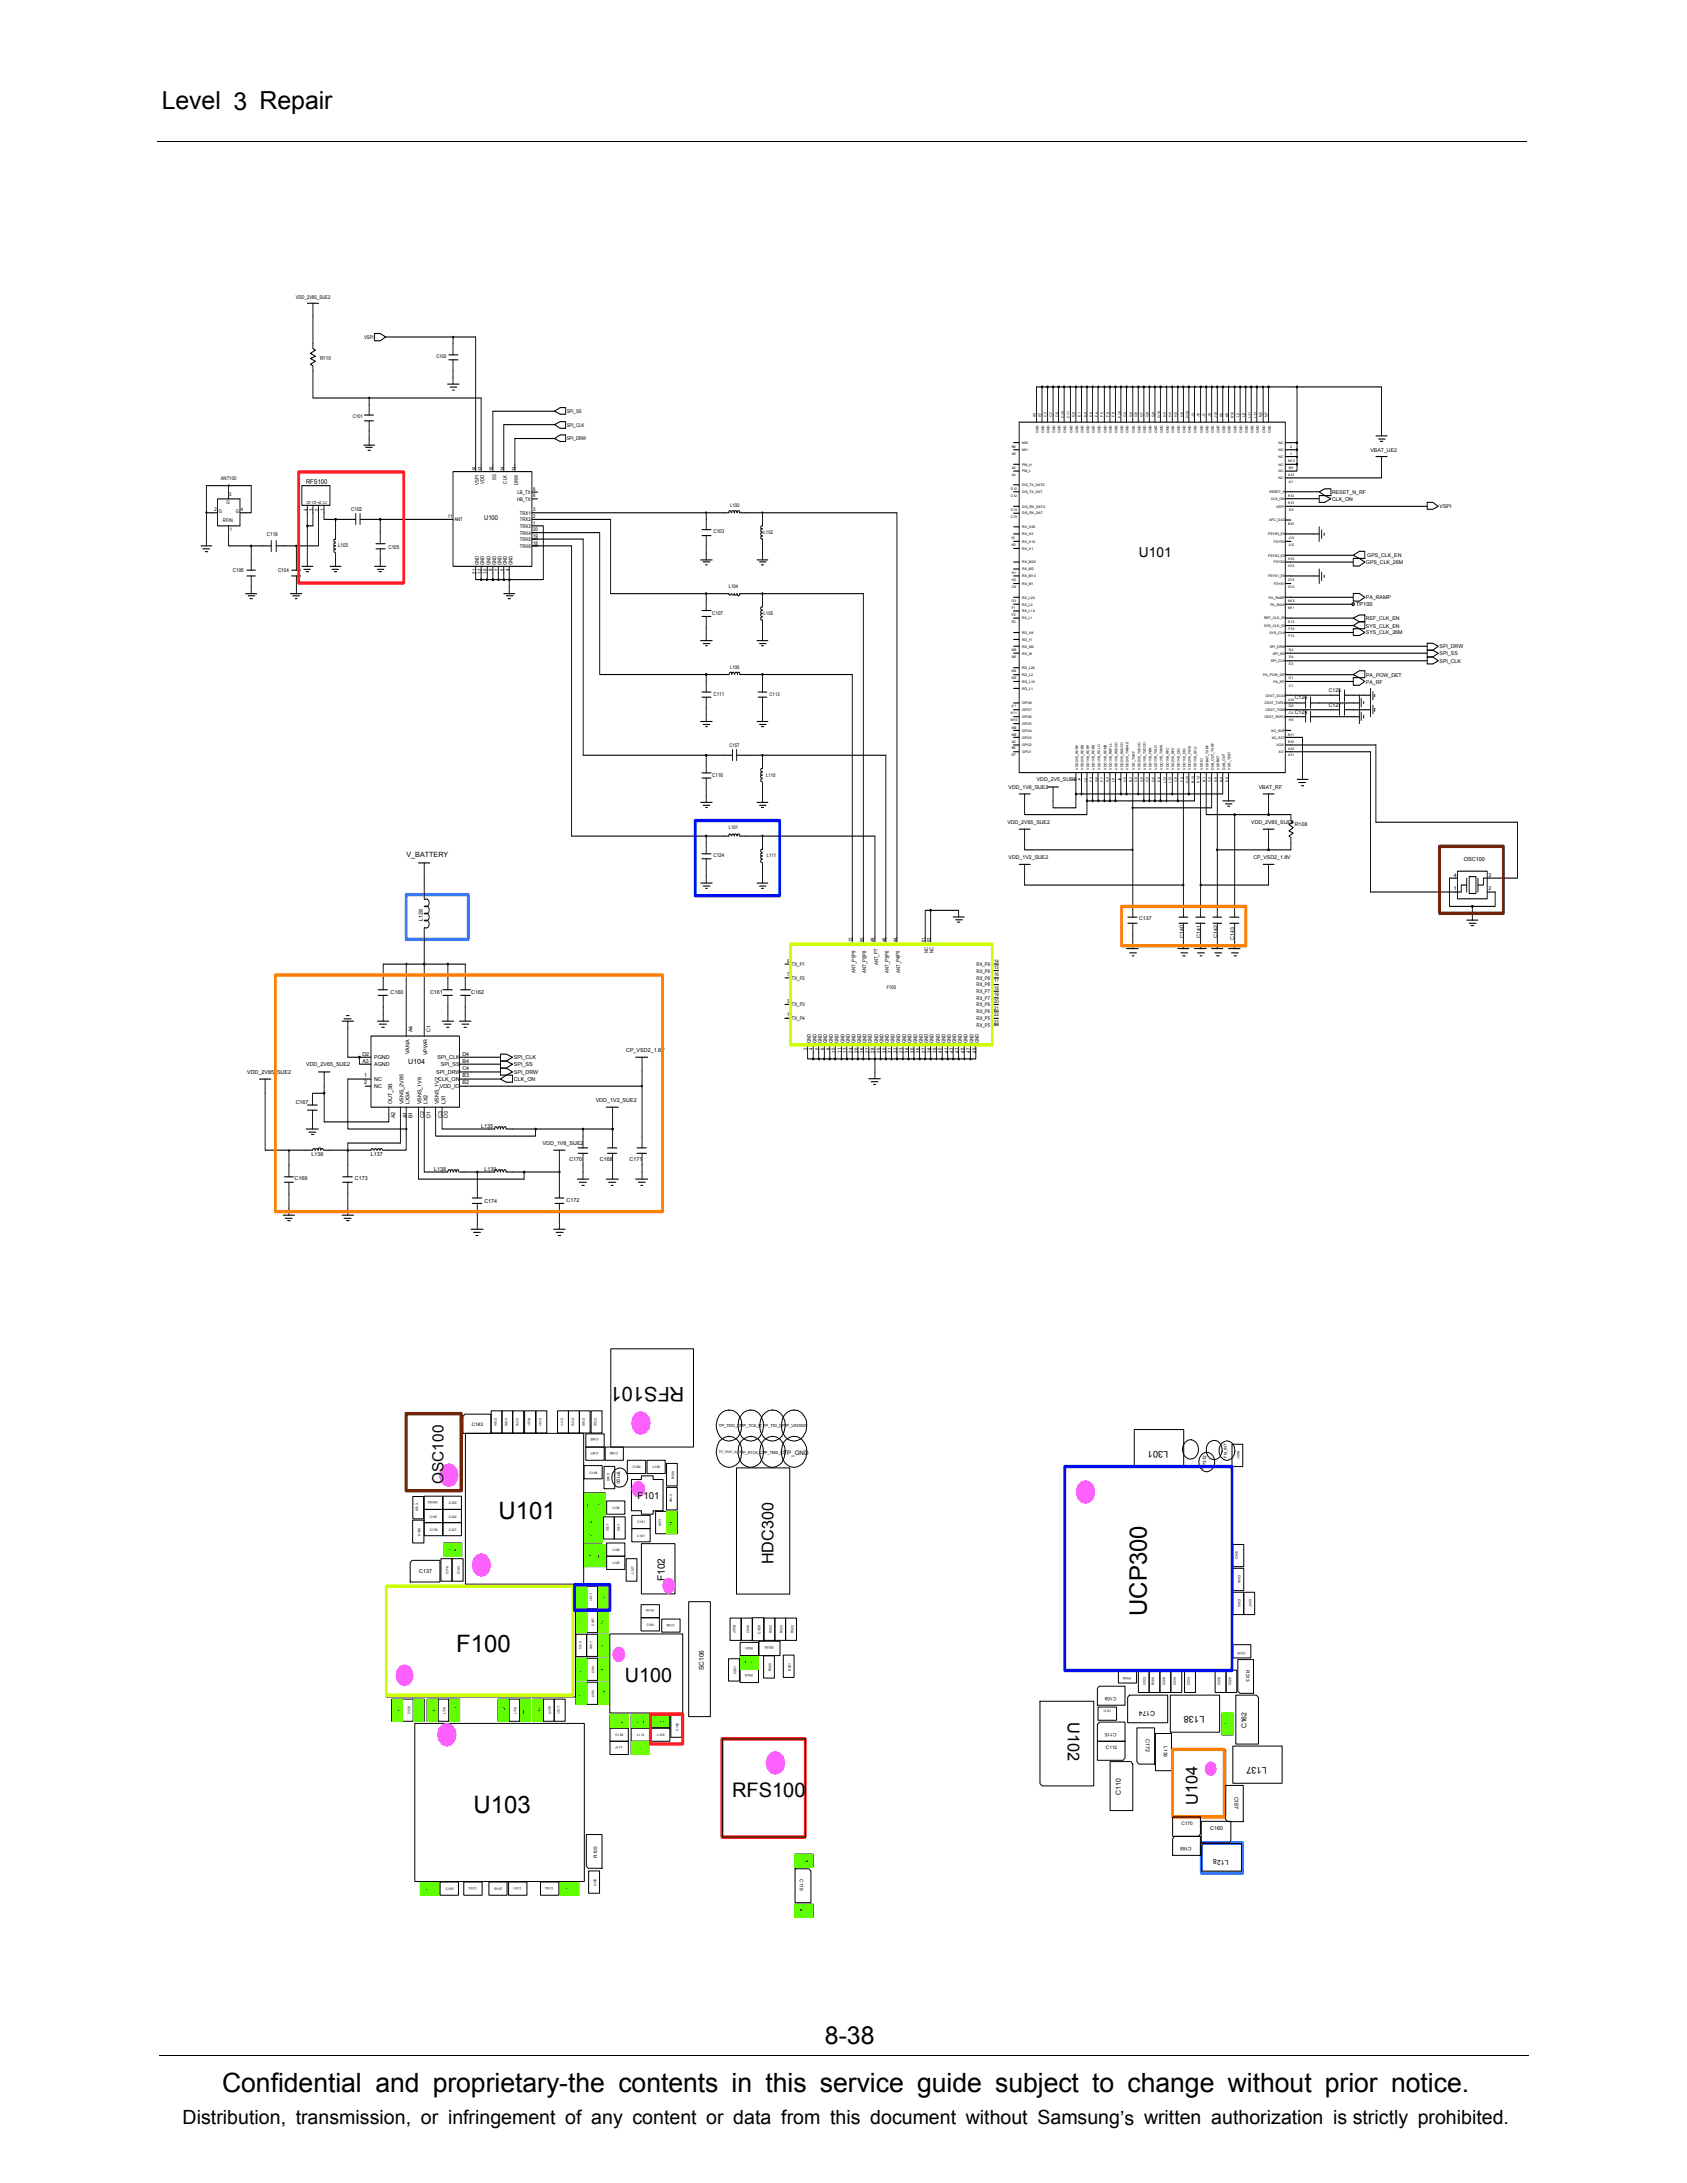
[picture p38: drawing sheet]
<svg xmlns="http://www.w3.org/2000/svg" width="216mm" height="279mm" viewBox="0 0 216 279" stroke-linecap="round" stroke-linejoin="round" font-family="sans-serif">
<defs><g id="words">
<text font-size="3.4" x="28.4" y="267.7">Confidential and proprietary-the contents in this service guide subject to change without prior notice.</text>
<g font-size="3.2">
<text x="20.7" y="14">Level 3 Repair</text>
<text x="105.6" y="261.6">8-38</text>
</g>
<g font-size="3.1">
<text x="63.8" y="194.5">U101</text>
<text x="146.8" y="206.8" transform="rotate(-90 146.8 206.8)">UCP300</text>
<text x="58.4" y="211.5">F100</text>
<text x="60.6" y="232">U103</text>
</g>
<g font-size="2.6">
<text x="87.6" y="177.5" transform="rotate(-180 87.6 177.5)">RFS101</text>
<text x="93.7" y="230">RFS100</text>
</g>
<g font-size="2.5">
<text x="80" y="215.3">U100</text>
<text x="23.4" y="271.9">Distribution, transmission, or infringement of any content or data from this document without Samsung’s written authorization is strictly prohibited.</text>
</g>
<g font-size="2.1">
<text x="99" y="200.2" transform="rotate(-90 99 200.2)">HDC300</text>
<text x="136.7" y="220.4" transform="rotate(90 136.7 220.4)">U102</text>
<text x="153.3" y="231" transform="rotate(-90 153.3 231)">U104</text>
</g>
<text font-size="2" x="56.8" y="189.9" transform="rotate(-90 56.8 189.9)">OSC100</text>
<text font-size="1.8" x="145.8" y="71.2">U101</text>
<text font-size="1.3" x="85.1" y="202.4" transform="rotate(-90 85.1 202.4)">F102</text>
<g font-size="1.2">
<text x="149.5" y="185.7" transform="rotate(-180 149.5 185.7)">L301</text>
<text x="81.6" y="191.9">F101</text>
<text x="154.1" y="219.7" transform="rotate(-180 154.1 219.7)">L138</text>
<text x="162.1" y="226.2" transform="rotate(-180 162.1 226.2)">L137</text>
</g>
<g font-size=".9">
<text x="39.2" y="61.9">RFS100</text>
<text x="62" y="66.6">U100</text>
<text x="52" y="109.7">V_BATTERY</text>
<text x="52.2" y="136.1">U104</text>
<text x="147.8" y="219" transform="rotate(-180 147.8 219)">C174</text>
<text x="159.5" y="221.2" transform="rotate(-90 159.5 221.2)">C162</text>
<text x="143.4" y="229.7" transform="rotate(-90 143.4 229.7)">C110</text>
<text x="157.2" y="238" transform="rotate(-180 157.2 238)">L128</text>
</g>
<g font-size=".8">
<text x="100.3" y="186.2">TP_GND</text>
<text x="90.1" y="213.7" transform="rotate(-90 90.1 213.7)">SC106</text>
</g>
<g font-size=".7">
<text x="41" y="46.1">R110</text>
<text x="175.4" y="57.8">VBAT_UE2</text>
<text x="45" y="65.4">C102</text>
<text x="170.5" y="63.2">RESET_N_RF</text>
<text x="170.5" y="64.1">CLK_ON</text>
<text x="184.2" y="65">VSPI</text>
<text x="34.2" y="68.6">C119</text>
<text x="43.3" y="70.1">L103</text>
<text x="49.7" y="70.3">C105</text>
<text x="91.3" y="68.2">C103</text>
<text x="175" y="71.3">GPS_CLK_EN</text>
<text x="29.8" y="73.2">C106</text>
<text x="35.6" y="73.2">C104</text>
<text x="173.6" y="77.6">TP100</text>
<text x="174.8" y="76.7">PA_RAMP</text>
<text x="174.8" y="72.2">GPS_CLK_26M</text>
<text x="91.1" y="78.7">C107</text>
<text x="174.8" y="79.4">REF_CLK_EN</text>
<text x="174.8" y="80.3">SYS_CLK_EN</text>
<text x="174.8" y="81.2">SYS_CLK_26M</text>
<text x="184.2" y="83">SPI_DRW</text>
<text x="184.2" y="83.9">SPI_SS</text>
<text x="91.3" y="89">C111</text>
<text x="165.7" y="89.5">C126</text>
<text x="170.1" y="88.6">C125</text>
<text x="174.8" y="87.5">PA_RF</text>
<text x="174.8" y="86.6">PA_POW_DET</text>
<text x="184.2" y="84.8">SPI_CLK</text>
<text x="165.7" y="91.4">C129</text>
<text x="170.1" y="90.5">C127</text>
<text x="91.1" y="99.4">C116</text>
<text x="129.1" y="101">VDD_1V8_SUE2</text>
<text x="132.7" y="100">VDD_2V5_SUE2</text>
<text x="161.1" y="101">VBAT_RF</text>
<text x="128.9" y="105.5">VDD_2V65_SUE2</text>
<text x="160.1" y="105.5">VDD_2V85_SUE2</text>
<text x="165.7" y="105.7">R108</text>
<text x="91.3" y="109.7">C124</text>
<text x="129.1" y="109.9">VDD_1V2_SUE2</text>
<text x="160.4" y="109.9">CP_VSD2_1.8V</text>
<text x="186.1" y="112.2">4</text>
<text x="186.1" y="114">1</text>
<text x="187.3" y="110.2">OSC100</text>
<text x="190.5" y="112.2">3</text>
<text x="190.5" y="114">2</text>
<text x="54.1" y="117.9" transform="rotate(-90 54.1 117.9)">L128</text>
<text x="145.8" y="117.8">C137</text>
<text x="151.5" y="120" transform="rotate(-90 151.5 120)">C140</text>
<text x="153.6" y="120" transform="rotate(-90 153.6 120)">C141</text>
<text x="155.8" y="120" transform="rotate(-90 155.8 120)">C142</text>
<text x="158" y="120.2" transform="rotate(-90 158 120.2)">C143</text>
<text x="50" y="127.2">C160</text>
<text x="55" y="127.2">C161</text>
<text x="60.3" y="127.2">C162</text>
<text x="31.6" y="137.5">VDD_2V85_SUE2</text>
<text x="39.2" y="136.5">VDD_2V65_SUE2</text>
<text x="46.4" y="135.2">D2</text>
<text x="46.4" y="136.1">A3</text>
<text x="46.6" y="137.9">1</text>
<text x="47.9" y="135.6">PGND</text>
<text x="47.9" y="136.5">AGND</text>
<text x="52.4" y="135" transform="rotate(-90 52.4 135)">VANA</text>
<text x="52.8" y="132.1" transform="rotate(-90 52.8 132.1)">A4</text>
<text x="54.7" y="135.1" transform="rotate(-90 54.7 135.1)">VPWR</text>
<text x="55.1" y="132.1" transform="rotate(-90 55.1 132.1)">C1</text>
<text x="55.8" y="137.5">SPI_DRW</text>
<text x="56" y="135.6">SPI_CLK</text>
<text x="56.4" y="136.5">SPI_SS</text>
<text x="59.2" y="137.9">B3</text>
<text x="59.2" y="136.1">B4</text>
<text x="59.2" y="137">C4</text>
<text x="59.2" y="135.2">D4</text>
<text x="65.8" y="137.5">SPI_DRW</text>
<text x="65.8" y="135.6">SPI_CLK</text>
<text x="65.8" y="136.5">SPI_SS</text>
<text x="80.1" y="134.7">CP_VSD2_1.8V</text>
<text x="37.8" y="141.3">C167</text>
<text x="46.6" y="138.7">2</text>
<text x="47.9" y="138.4">NC</text>
<text x="47.9" y="139.3">NC</text>
<text x="50.2" y="141.3" transform="rotate(-90 50.2 141.3)">OUT_3B</text>
<text x="50.6" y="143.1" transform="rotate(-90 50.6 143.1)">A2</text>
<text x="51.7" y="141.3" transform="rotate(-90 51.7 141.3)">VSNS_2V85</text>
<text x="52.1" y="143.1" transform="rotate(-90 52.1 143.1)">A1</text>
<text x="52.4" y="141.3" transform="rotate(-90 52.4 141.3)">LX3A</text>
<text x="52.8" y="143.1" transform="rotate(-90 52.8 143.1)">B1</text>
<text x="54" y="141.3" transform="rotate(-90 54 141.3)">VSNS_1V8</text>
<text x="54.3" y="143.2" transform="rotate(-90 54.3 143.2)">C2</text>
<text x="54.7" y="141.3" transform="rotate(-90 54.7 141.3)">LX2</text>
<text x="55.1" y="143.2" transform="rotate(-90 55.1 143.2)">D1</text>
<text x="56.1" y="138.4">CLK_ON</text>
<text x="56.2" y="141.3" transform="rotate(-90 56.2 141.3)">VSNS_1V2</text>
<text x="56.3" y="139.3">VDD_IO</text>
<text x="56.6" y="143.2" transform="rotate(-90 56.6 143.2)">C3</text>
<text x="57" y="141.3" transform="rotate(-90 57 141.3)">LX1</text>
<text x="57.3" y="143.1" transform="rotate(-90 57.3 143.1)">D3</text>
<text x="59.2" y="138.7">B2</text>
<text x="65.8" y="138.4">CLK_ON</text>
<text x="76.2" y="141.1">VDD_1V2_SUE2</text>
<text x="39.9" y="148">L136</text>
<text x="47.5" y="148">L137</text>
<text x="55.6" y="149.8">L138</text>
<text x="61.6" y="144.3">L135</text>
<text x="62" y="149.8">L139</text>
<text x="69.4" y="146.6">VDD_1V8_SUE2</text>
<text x="72.9" y="148.6">C170</text>
<text x="76.8" y="148.6">C168</text>
<text x="80.6" y="148.6">C171</text>
<text x="37.7" y="151">C169</text>
<text x="45.4" y="151">C173</text>
<text x="62" y="154">C174</text>
<text x="72.5" y="153.9">C172</text>
<text x="53.7" y="201.4">C137</text>
<text x="146.7" y="222.6" transform="rotate(90 146.7 222.6)">C172</text>
<text x="158" y="229.9" transform="rotate(90 158 229.9)">C167</text>
<text x="154.9" y="234.2">C160</text>
</g>
<g font-size=".6">
<text x="37.8" y="38.2">VDD_2V85_SUE2</text>
<text x="46.6" y="43.4">VSPI</text>
<text x="55.9" y="45.8">C100</text>
<text x="45.1" y="53.5">C101</text>
<text x="72.5" y="52.9">SPI_SS</text>
<text x="72.5" y="54.6">SPI_CLK</text>
<text x="72.5" y="56.4">SPI_DRW</text>
<text x="27.5" y="65.4">2</text>
<text x="28" y="65.7">G</text>
<text x="28.3" y="61.4">ANT100</text>
<text x="29" y="64.5">G</text>
<text x="29.3" y="63.5">3</text>
<text x="30.2" y="65.7">G</text>
<text x="30.8" y="65.4">4</text>
<text x="39.4" y="65.3" transform="rotate(-90 39.4 65.3)">4</text>
<text x="39.7" y="64.5" transform="rotate(-90 39.7 64.5)">G</text>
<text x="40.1" y="65.3" transform="rotate(-90 40.1 65.3)">3</text>
<text x="40.4" y="64.5" transform="rotate(-90 40.4 64.5)">G</text>
<text x="40.8" y="65.3" transform="rotate(-90 40.8 65.3)">2</text>
<text x="41.1" y="64.5" transform="rotate(-90 41.1 64.5)">A</text>
<text x="41.5" y="65.3" transform="rotate(-90 41.5 65.3)">1</text>
<text x="41.8" y="64.5" transform="rotate(-90 41.8 64.5)">C</text>
<text x="60.9" y="60.3" transform="rotate(-90 60.9 60.3)">16</text>
<text x="61.3" y="62" transform="rotate(-90 61.3 62)">VSPI</text>
<text x="61.7" y="60.3" transform="rotate(-90 61.7 60.3)">17</text>
<text x="62" y="61.9" transform="rotate(-90 62 61.9)">VDD</text>
<text x="63.1" y="60.3" transform="rotate(-90 63.1 60.3)">15</text>
<text x="63.5" y="61.4" transform="rotate(-90 63.5 61.4)">SS</text>
<text x="64.5" y="60.3" transform="rotate(-90 64.5 60.3)">14</text>
<text x="64.9" y="61.9" transform="rotate(-90 64.9 61.9)">CLK</text>
<text x="66" y="60.3" transform="rotate(-90 66 60.3)">13</text>
<text x="66.2" y="64.1">HB_TX</text>
<text x="66.2" y="63.2">LB_TX</text>
<text x="66.3" y="62.1" transform="rotate(-90 66.3 62.1)">DRW</text>
<text x="66.5" y="65.9">TRX1</text>
<text x="68.2" y="63.7">6</text>
<text x="68.2" y="62.8">8</text>
<text x="68.2" y="65.4">3</text>
<text x="93.4" y="64.9">L100</text>
<text x="28.5" y="66.9">RFIN</text>
<text x="29.4" y="68">1</text>
<text x="57.3" y="66.3">11</text>
<text x="58.1" y="66.7">ANT</text>
<text x="66.5" y="68.4">TRX4</text>
<text x="66.5" y="69.3">TRX5</text>
<text x="66.5" y="70.1">TRX6</text>
<text x="66.5" y="66.7">TRX2</text>
<text x="66.5" y="67.6">TRX3</text>
<text x="68.2" y="68">20</text>
<text x="68.2" y="68.8">19</text>
<text x="68.2" y="69.8">18</text>
<text x="68.2" y="66.3">2</text>
<text x="68.2" y="67.1">1</text>
<text x="97.7" y="68.4">L102</text>
<text x="60.9" y="73.4" transform="rotate(-90 60.9 73.4)">21</text>
<text x="61.3" y="72.3" transform="rotate(-90 61.3 72.3)">GND</text>
<text x="61.6" y="73.4" transform="rotate(-90 61.6 73.4)">12</text>
<text x="62" y="72.3" transform="rotate(-90 62 72.3)">GND</text>
<text x="62.3" y="73.4" transform="rotate(-90 62.3 73.4)">10</text>
<text x="62.8" y="72.3" transform="rotate(-90 62.8 72.3)">GND</text>
<text x="63" y="73" transform="rotate(-90 63 73)">9</text>
<text x="63.5" y="72.3" transform="rotate(-90 63.5 72.3)">GND</text>
<text x="63.8" y="73" transform="rotate(-90 63.8 73)">7</text>
<text x="64.2" y="72.3" transform="rotate(-90 64.2 72.3)">GND</text>
<text x="64.5" y="73" transform="rotate(-90 64.5 73)">5</text>
<text x="64.9" y="72.3" transform="rotate(-90 64.9 72.3)">GND</text>
<text x="65.2" y="73" transform="rotate(-90 65.2 73)">4</text>
<text x="65.6" y="72.3" transform="rotate(-90 65.6 72.3)">GND</text>
<text x="93.3" y="75.3">L104</text>
<text x="97.7" y="78.7">L105</text>
<text x="93.4" y="85.6">L106</text>
<text x="98.5" y="89">C113</text>
<text x="93.3" y="95.6">C157</text>
<text x="98" y="99.4">L110</text>
<text x="93.3" y="106.2">L101</text>
<text x="98.1" y="109.7">L111</text>
<text x="100.7" y="123.2">9</text>
<text x="100.7" y="124.9">7</text>
<text x="101.3" y="123.6">TX_P1</text>
<text x="101.3" y="125.4">TX_P2</text>
<text x="109.1" y="120.6" transform="rotate(-90 109.1 120.6)">12</text>
<text x="109.5" y="124.5" transform="rotate(-90 109.5 124.5)">ANT_P1|P9</text>
<text x="110.6" y="120.6" transform="rotate(-90 110.6 120.6)">50</text>
<text x="110.9" y="124.5" transform="rotate(-90 110.9 124.5)">ANT_P2|P8</text>
<text x="111.9" y="120.6" transform="rotate(-90 111.9 120.6)">48</text>
<text x="112.4" y="123.5" transform="rotate(-90 112.4 123.5)">ANT_P7</text>
<text x="113.4" y="120.6" transform="rotate(-90 113.4 120.6)">46</text>
<text x="113.8" y="124.5" transform="rotate(-90 113.8 124.5)">ANT_P3|P6</text>
<text x="114.8" y="120.6" transform="rotate(-90 114.8 120.6)">44</text>
<text x="115.2" y="124.5" transform="rotate(-90 115.2 124.5)">ANT_P4|P5</text>
<text x="118.4" y="120.6" transform="rotate(-90 118.4 120.6)">51</text>
<text x="118.8" y="122" transform="rotate(-90 118.8 122)">NC</text>
<text x="119.1" y="120.6" transform="rotate(-90 119.1 120.6)">52</text>
<text x="119.5" y="122" transform="rotate(-90 119.5 122)">NC</text>
<text x="125" y="125.4">RX_P8</text>
<text x="125" y="123.6">RX_P9</text>
<text x="125" y="124.5">RX_P9</text>
<text x="127.2" y="124.9">16</text>
<text x="127.2" y="125.7">17</text>
<text x="127.2" y="123.2">14</text>
<text x="127.2" y="124">15</text>
<text x="100.7" y="128.4">3</text>
<text x="100.7" y="130.1">1</text>
<text x="101.3" y="128.8">TX_P3</text>
<text x="101.3" y="130.6">TX_P4</text>
<text x="113.5" y="126.6">F100</text>
<text x="125" y="131.4">RX_P5</text>
<text x="125" y="128.8">RX_P6</text>
<text x="125" y="129.6">RX_P6</text>
<text x="125" y="127.1">RX_P7</text>
<text x="125" y="128">RX_P7</text>
<text x="125" y="126.3">RX_P8</text>
<text x="125" y="130.6">RX_P5</text>
<text x="127.2" y="131">23</text>
<text x="127.2" y="128.4">20</text>
<text x="127.2" y="129.2">21</text>
<text x="127.2" y="126.7">18</text>
<text x="127.2" y="127.5">19</text>
<text x="127.2" y="130.1">22</text>
<text x="103.3" y="134.4" transform="rotate(-90 103.3 134.4)">2</text>
<text x="103.8" y="133.5" transform="rotate(-90 103.8 133.5)">GND</text>
<text x="104" y="134.4" transform="rotate(-90 104 134.4)">4</text>
<text x="104.5" y="133.5" transform="rotate(-90 104.5 133.5)">GND</text>
<text x="104.8" y="134.4" transform="rotate(-90 104.8 134.4)">5</text>
<text x="105.2" y="133.5" transform="rotate(-90 105.2 133.5)">GND</text>
<text x="105.5" y="134.4" transform="rotate(-90 105.5 134.4)">6</text>
<text x="105.9" y="133.5" transform="rotate(-90 105.9 133.5)">GND</text>
<text x="106.2" y="134.4" transform="rotate(-90 106.2 134.4)">8</text>
<text x="106.6" y="133.5" transform="rotate(-90 106.6 133.5)">GND</text>
<text x="106.9" y="134.7" transform="rotate(-90 106.9 134.7)">10</text>
<text x="107.3" y="133.5" transform="rotate(-90 107.3 133.5)">GND</text>
<text x="107.7" y="134.7" transform="rotate(-90 107.7 134.7)">11</text>
<text x="108.1" y="133.5" transform="rotate(-90 108.1 133.5)">GND</text>
<text x="108.4" y="134.7" transform="rotate(-90 108.4 134.7)">13</text>
<text x="108.8" y="133.5" transform="rotate(-90 108.8 133.5)">GND</text>
<text x="109.1" y="134.7" transform="rotate(-90 109.1 134.7)">24</text>
<text x="109.5" y="133.5" transform="rotate(-90 109.5 133.5)">GND</text>
<text x="109.8" y="134.7" transform="rotate(-90 109.8 134.7)">25</text>
<text x="110.2" y="133.5" transform="rotate(-90 110.2 133.5)">GND</text>
<text x="110.5" y="134.7" transform="rotate(-90 110.5 134.7)">26</text>
<text x="110.9" y="133.5" transform="rotate(-90 110.9 133.5)">GND</text>
<text x="111.2" y="134.7" transform="rotate(-90 111.2 134.7)">27</text>
<text x="111.6" y="133.5" transform="rotate(-90 111.6 133.5)">GND</text>
<text x="111.9" y="134.7" transform="rotate(-90 111.9 134.7)">28</text>
<text x="112.4" y="133.5" transform="rotate(-90 112.4 133.5)">GND</text>
<text x="112.7" y="134.7" transform="rotate(-90 112.7 134.7)">29</text>
<text x="113.1" y="133.5" transform="rotate(-90 113.1 133.5)">GND</text>
<text x="113.4" y="134.7" transform="rotate(-90 113.4 134.7)">30</text>
<text x="113.8" y="133.5" transform="rotate(-90 113.8 133.5)">GND</text>
<text x="114.1" y="134.7" transform="rotate(-90 114.1 134.7)">31</text>
<text x="114.5" y="133.5" transform="rotate(-90 114.5 133.5)">GND</text>
<text x="114.8" y="134.7" transform="rotate(-90 114.8 134.7)">32</text>
<text x="115.2" y="133.5" transform="rotate(-90 115.2 133.5)">GND</text>
<text x="115.5" y="134.7" transform="rotate(-90 115.5 134.7)">33</text>
<text x="116" y="133.5" transform="rotate(-90 116 133.5)">GND</text>
<text x="116.2" y="134.7" transform="rotate(-90 116.2 134.7)">34</text>
<text x="116.7" y="133.5" transform="rotate(-90 116.7 133.5)">GND</text>
<text x="117" y="134.7" transform="rotate(-90 117 134.7)">35</text>
<text x="117.4" y="133.5" transform="rotate(-90 117.4 133.5)">GND</text>
<text x="117.7" y="134.7" transform="rotate(-90 117.7 134.7)">36</text>
<text x="118.1" y="133.5" transform="rotate(-90 118.1 133.5)">GND</text>
<text x="118.4" y="134.7" transform="rotate(-90 118.4 134.7)">37</text>
<text x="118.8" y="133.5" transform="rotate(-90 118.8 133.5)">GND</text>
<text x="119.1" y="134.7" transform="rotate(-90 119.1 134.7)">38</text>
<text x="119.5" y="133.5" transform="rotate(-90 119.5 133.5)">GND</text>
<text x="119.8" y="134.7" transform="rotate(-90 119.8 134.7)">39</text>
<text x="120.3" y="133.5" transform="rotate(-90 120.3 133.5)">GND</text>
<text x="120.5" y="134.7" transform="rotate(-90 120.5 134.7)">40</text>
<text x="121" y="133.5" transform="rotate(-90 121 133.5)">GND</text>
<text x="121.3" y="134.7" transform="rotate(-90 121.3 134.7)">41</text>
<text x="121.7" y="133.5" transform="rotate(-90 121.7 133.5)">GND</text>
<text x="122" y="134.7" transform="rotate(-90 122 134.7)">42</text>
<text x="122.4" y="133.5" transform="rotate(-90 122.4 133.5)">GND</text>
<text x="122.7" y="134.7" transform="rotate(-90 122.7 134.7)">43</text>
<text x="123.1" y="133.5" transform="rotate(-90 123.1 133.5)">GND</text>
<text x="123.4" y="134.7" transform="rotate(-90 123.4 134.7)">45</text>
<text x="123.8" y="133.5" transform="rotate(-90 123.8 133.5)">GND</text>
<text x="124.2" y="134.7" transform="rotate(-90 124.2 134.7)">47</text>
<text x="124.6" y="133.5" transform="rotate(-90 124.6 133.5)">GND</text>
<text x="124.9" y="134.7" transform="rotate(-90 124.9 134.7)">49</text>
<text x="125.3" y="133.5" transform="rotate(-90 125.3 133.5)">GND</text>
<text x="60.4" y="182.5">C183</text>
<text x="78.9" y="188.2" transform="rotate(90 78.9 188.2)">TP100</text>
<text x="154.4" y="187.6" transform="rotate(-90 154.4 187.6)">P312</text>
<text x="154.4" y="188" transform="rotate(-90 154.4 188)">T</text>
<text x="159.5" y="213.8" transform="rotate(90 159.5 213.8)">R313</text>
<text x="142.9" y="217.2" transform="rotate(-180 142.9 217.2)">C108</text>
<text x="142.9" y="221.8" transform="rotate(-180 142.9 221.8)">C115</text>
<text x="141.5" y="223.8">C112</text>
<text x="148.9" y="223.5" transform="rotate(90 148.9 223.5)">L139</text>
<text x="151.2" y="233.5">C170</text>
<text x="76.4" y="237.8" transform="rotate(-90 76.4 237.8)">R105</text>
<text x="152.5" y="236.5" transform="rotate(-180 152.5 236.5)">C168</text>
<text x="102.4" y="240.5" transform="rotate(90 102.4 240.5)">C119</text>
</g>
<g font-size=".5">
<text x="92" y="182.7">TP_TDO_CP</text>
<text x="94.8" y="182.7">TP_TCK_C</text>
<text x="97.1" y="182.7">P TP_TDI_CPTP_VSD300</text>
<text x="94.8" y="186">TP_RTCK_CP</text>
<text x="97.6" y="186.1">TP_TMS_CP</text>
<text x="157" y="186.6" transform="rotate(-90 157 186.6)">FM_INT</text>
<text x="99" y="210.7" transform="rotate(-180 99 210.7)">R315</text>
</g>
<g font-size=".4">
<text x="132.5" y="53.4" transform="rotate(-90 132.5 53.4)">A3</text>
<text x="133.2" y="53.4" transform="rotate(-90 133.2 53.4)">A7</text>
<text x="133.9" y="53.4" transform="rotate(-90 133.9 53.4)">C3</text>
<text x="134.7" y="53.4" transform="rotate(-90 134.7 53.4)">C7</text>
<text x="135.4" y="53.4" transform="rotate(-90 135.4 53.4)">C8</text>
<text x="136.1" y="53.5" transform="rotate(-90 136.1 53.5)">C10</text>
<text x="136.9" y="53.5" transform="rotate(-90 136.9 53.5)">C11</text>
<text x="137.6" y="53.4" transform="rotate(-90 137.6 53.4)">D9</text>
<text x="138.3" y="53.3" transform="rotate(-90 138.3 53.3)">E1</text>
<text x="139.1" y="53.3" transform="rotate(-90 139.1 53.3)">E5</text>
<text x="139.8" y="53.3" transform="rotate(-90 139.8 53.3)">E6</text>
<text x="140.5" y="53.3" transform="rotate(-90 140.5 53.3)">F4</text>
<text x="141.2" y="53.3" transform="rotate(-90 141.2 53.3)">F5</text>
<text x="141.9" y="53.3" transform="rotate(-90 141.9 53.3)">F6</text>
<text x="142.6" y="53.3" transform="rotate(-90 142.6 53.3)">F8</text>
<text x="143.4" y="53.4" transform="rotate(-90 143.4 53.4)">F10</text>
<text x="144.1" y="53.4" transform="rotate(-90 144.1 53.4)">G3</text>
<text x="144.8" y="53.4" transform="rotate(-90 144.8 53.4)">G4</text>
<text x="145.5" y="53.4" transform="rotate(-90 145.5 53.4)">G6</text>
<text x="146.3" y="53.4" transform="rotate(-90 146.3 53.4)">G7</text>
<text x="147" y="53.4" transform="rotate(-90 147 53.4)">G8</text>
<text x="147.8" y="53.4" transform="rotate(-90 147.8 53.4)">G9</text>
<text x="148.5" y="53.5" transform="rotate(-90 148.5 53.5)">G10</text>
<text x="149.2" y="53.4" transform="rotate(-90 149.2 53.4)">H3</text>
<text x="149.9" y="53.4" transform="rotate(-90 149.9 53.4)">H4</text>
<text x="150.6" y="53.4" transform="rotate(-90 150.6 53.4)">H5</text>
<text x="151.4" y="53.4" transform="rotate(-90 151.4 53.4)">H6</text>
<text x="152.1" y="53.5" transform="rotate(-90 152.1 53.5)">H10</text>
<text x="152.8" y="53.3" transform="rotate(-90 152.8 53.3)">J3</text>
<text x="153.5" y="53.3" transform="rotate(-90 153.5 53.3)">J6</text>
<text x="154.2" y="53.3" transform="rotate(-90 154.2 53.3)">J7</text>
<text x="155" y="53.3" transform="rotate(-90 155 53.3)">J9</text>
<text x="155.7" y="53.4" transform="rotate(-90 155.7 53.4)">J10</text>
<text x="156.5" y="53.4" transform="rotate(-90 156.5 53.4)">K5</text>
<text x="157.2" y="53.4" transform="rotate(-90 157.2 53.4)">K6</text>
<text x="157.9" y="53.5" transform="rotate(-90 157.9 53.5)">K10</text>
<text x="158.6" y="53.3" transform="rotate(-90 158.6 53.3)">L3</text>
<text x="159.3" y="53.3" transform="rotate(-90 159.3 53.3)">L8</text>
<text x="160.1" y="53.4" transform="rotate(-90 160.1 53.4)">L11</text>
<text x="160.8" y="53.4" transform="rotate(-90 160.8 53.4)">L12</text>
<text x="161.5" y="53.4" transform="rotate(-90 161.5 53.4)">M2</text>
<text x="162.2" y="53.4" transform="rotate(-90 162.2 53.4)">M7</text>
<text x="129.5" y="57.3">B8</text>
<text x="129.5" y="60">A2</text>
<text x="129.5" y="58.2">A8</text>
<text x="130.8" y="56.8">MI2</text>
<text x="130.8" y="59.6">PM_H</text>
<text x="130.8" y="57.7">MI1</text>
<text x="132.9" y="55.4" transform="rotate(-90 132.9 55.4)">GND</text>
<text x="133.6" y="55.4" transform="rotate(-90 133.6 55.4)">GND</text>
<text x="134.3" y="55.4" transform="rotate(-90 134.3 55.4)">GND</text>
<text x="135" y="55.4" transform="rotate(-90 135 55.4)">GND</text>
<text x="135.7" y="55.4" transform="rotate(-90 135.7 55.4)">GND</text>
<text x="136.5" y="55.4" transform="rotate(-90 136.5 55.4)">GND</text>
<text x="137.3" y="55.4" transform="rotate(-90 137.3 55.4)">GND</text>
<text x="138" y="55.4" transform="rotate(-90 138 55.4)">GND</text>
<text x="138.7" y="55.4" transform="rotate(-90 138.7 55.4)">GND</text>
<text x="139.4" y="55.4" transform="rotate(-90 139.4 55.4)">GND</text>
<text x="140.1" y="55.4" transform="rotate(-90 140.1 55.4)">GND</text>
<text x="140.8" y="55.4" transform="rotate(-90 140.8 55.4)">GND</text>
<text x="141.6" y="55.4" transform="rotate(-90 141.6 55.4)">GND</text>
<text x="142.3" y="55.4" transform="rotate(-90 142.3 55.4)">GND</text>
<text x="143" y="55.4" transform="rotate(-90 143 55.4)">GND</text>
<text x="143.7" y="55.4" transform="rotate(-90 143.7 55.4)">GND</text>
<text x="144.4" y="55.4" transform="rotate(-90 144.4 55.4)">GND</text>
<text x="145.2" y="55.4" transform="rotate(-90 145.2 55.4)">GND</text>
<text x="145.9" y="55.4" transform="rotate(-90 145.9 55.4)">GND</text>
<text x="146.7" y="55.4" transform="rotate(-90 146.7 55.4)">GND</text>
<text x="147.4" y="55.4" transform="rotate(-90 147.4 55.4)">GND</text>
<text x="148.1" y="55.4" transform="rotate(-90 148.1 55.4)">GND</text>
<text x="148.8" y="55.4" transform="rotate(-90 148.8 55.4)">GND</text>
<text x="149.6" y="55.4" transform="rotate(-90 149.6 55.4)">GND</text>
<text x="150.3" y="55.4" transform="rotate(-90 150.3 55.4)">GND</text>
<text x="151" y="55.4" transform="rotate(-90 151 55.4)">GND</text>
<text x="151.7" y="55.4" transform="rotate(-90 151.7 55.4)">GND</text>
<text x="152.4" y="55.4" transform="rotate(-90 152.4 55.4)">GND</text>
<text x="153.1" y="55.4" transform="rotate(-90 153.1 55.4)">GND</text>
<text x="153.9" y="55.4" transform="rotate(-90 153.9 55.4)">GND</text>
<text x="154.6" y="55.4" transform="rotate(-90 154.6 55.4)">GND</text>
<text x="155.3" y="55.4" transform="rotate(-90 155.3 55.4)">GND</text>
<text x="156.1" y="55.4" transform="rotate(-90 156.1 55.4)">GND</text>
<text x="156.8" y="55.4" transform="rotate(-90 156.8 55.4)">GND</text>
<text x="157.5" y="55.4" transform="rotate(-90 157.5 55.4)">GND</text>
<text x="158.3" y="55.4" transform="rotate(-90 158.3 55.4)">GND</text>
<text x="159" y="55.4" transform="rotate(-90 159 55.4)">GND</text>
<text x="159.7" y="55.4" transform="rotate(-90 159.7 55.4)">GND</text>
<text x="160.4" y="55.4" transform="rotate(-90 160.4 55.4)">GND</text>
<text x="161.1" y="55.4" transform="rotate(-90 161.1 55.4)">GND</text>
<text x="161.9" y="55.4" transform="rotate(-90 161.9 55.4)">GND</text>
<text x="162.6" y="55.4" transform="rotate(-90 162.6 55.4)">GND</text>
<text x="163.6" y="57.7">NC</text>
<text x="163.6" y="56.8">NC</text>
<text x="163.6" y="59.6">NC</text>
<text x="163.6" y="58.6">NC</text>
<text x="164.8" y="59.1">M13</text>
<text x="164.9" y="60">M1</text>
<text x="165.1" y="58.2">1</text>
<text x="165.1" y="57.3">2</text>
<text x="129.4" y="62.7">D12</text>
<text x="129.4" y="65.4">D13</text>
<text x="129.4" y="63.6">C12</text>
<text x="129.5" y="60.9">A4</text>
<text x="130.8" y="62.2">DI3_TX_DATX</text>
<text x="130.8" y="65">DI3_RX_DATX</text>
<text x="130.8" y="63.1">DI3_TX_DAT</text>
<text x="130.8" y="65.8">DI3_RX_DAT</text>
<text x="130.8" y="60.5">PM_L</text>
<text x="162.5" y="63.1">RESET_N</text>
<text x="162.7" y="64">CLK_ON</text>
<text x="163.3" y="65">VSPI</text>
<text x="163.6" y="61.3">NC</text>
<text x="163.6" y="60.5">NC</text>
<text x="164.8" y="60.9">A13</text>
<text x="164.8" y="63.6">K12</text>
<text x="164.8" y="64.5">K13</text>
<text x="165" y="61.8">A1</text>
<text x="165" y="65.4">E3</text>
<text x="129.4" y="66.3">C13</text>
<text x="129.5" y="69.9">K2</text>
<text x="129.5" y="69">K1</text>
<text x="130.8" y="69.5">RX_H1X</text>
<text x="130.8" y="67.6">RX_H2X</text>
<text x="130.8" y="68.5">RX_H2</text>
<text x="130.8" y="70.4">RX_H1</text>
<text x="162.3" y="71.2">FSYS2_EN</text>
<text x="162.3" y="68.5">FSYS3_EN</text>
<text x="162.4" y="66.7">AFC_DAC</text>
<text x="163" y="69.5">FSYS3</text>
<text x="164.8" y="71.6">H12</text>
<text x="164.8" y="67.2">B10</text>
<text x="164.9" y="69.9">J12</text>
<text x="164.9" y="69">J13</text>
<text x="129.5" y="75.2">G2</text>
<text x="129.5" y="77.1">G1</text>
<text x="129.5" y="74.4">H2</text>
<text x="129.5" y="73.5">H1</text>
<text x="129.5" y="78">F1</text>
<text x="130.8" y="72.1">RX_M2X</text>
<text x="130.8" y="74.8">RX_M1</text>
<text x="130.8" y="76.6">RX_L2X</text>
<text x="130.8" y="73.9">RX_M1X</text>
<text x="130.8" y="73">RX_M2</text>
<text x="130.8" y="77.5">RX_L2</text>
<text x="162.3" y="73.9">FSYS1_EN</text>
<text x="162.4" y="76.6">PA_RAMP</text>
<text x="162.6" y="77.5">PA_BIAS</text>
<text x="163" y="72.1">FSYS2</text>
<text x="163" y="74.8">FSYS1</text>
<text x="164.8" y="72.6">H13</text>
<text x="164.8" y="75.2">G12</text>
<text x="164.8" y="74.4">G13</text>
<text x="164.8" y="78">M11</text>
<text x="164.8" y="77.1">M12</text>
<text x="129.5" y="79.8">E2</text>
<text x="129.5" y="83.4">M6</text>
<text x="129.5" y="78.9">F2</text>
<text x="130.8" y="79.3">RX_L1</text>
<text x="130.8" y="83.8">RD_M</text>
<text x="130.8" y="82.9">RD_MX</text>
<text x="130.8" y="82">RD_H</text>
<text x="130.8" y="81.1">RD_HX</text>
<text x="130.8" y="78.4">RX_L1X</text>
<text x="161.8" y="80.2">SYS_CLK_EN</text>
<text x="161.8" y="79.3">REF_CLK_EN</text>
<text x="162.5" y="81.1">SYS_CLK</text>
<text x="162.5" y="82.9">SPI_DRW</text>
<text x="162.9" y="83.8">SPI_SS</text>
<text x="164.9" y="79.8">E13</text>
<text x="164.9" y="80.6">F12</text>
<text x="164.9" y="81.5">F13</text>
<text x="165" y="83.4">D4</text>
<text x="129.5" y="86">M4</text>
<text x="129.5" y="84.3">M5</text>
<text x="129.5" y="86.9">M3</text>
<text x="130.8" y="85.6">RD_L2X</text>
<text x="130.8" y="86.5">RD_L2</text>
<text x="130.8" y="88.3">RD_L1</text>
<text x="130.8" y="87.4">RD_L1X</text>
<text x="161.7" y="86.5">PA_POW_DET</text>
<text x="161.9" y="89.2">CEXT_DCXO</text>
<text x="162.6" y="84.8">SPI_CLK</text>
<text x="163" y="87.4">PA_RF</text>
<text x="164.8" y="89.7">A10</text>
<text x="165" y="85.2">D3</text>
<text x="165" y="86.9">D1</text>
<text x="165" y="87.9">C1</text>
<text x="165" y="84.3">E4</text>
<text x="129.4" y="92.3">M10</text>
<text x="129.4" y="91.4">K11</text>
<text x="129.4" y="90.5">J11</text>
<text x="129.5" y="94.1">M8</text>
<text x="129.5" y="93.3">M9</text>
<text x="129.5" y="95.9">B5</text>
<text x="129.5" y="95">A5</text>
<text x="130.8" y="91.9">GPO6</text>
<text x="130.8" y="93.7">GPO4</text>
<text x="130.8" y="92.8">GPO5</text>
<text x="130.8" y="91">GPO7</text>
<text x="130.8" y="95.5">GPO2</text>
<text x="130.8" y="94.6">GPO3</text>
<text x="130.8" y="90.1">GPO8</text>
<text x="161.8" y="91.9">CEXT_RXPLL</text>
<text x="161.8" y="90.1">CEXT_TXPLL</text>
<text x="162" y="91">CEXT_TXMS</text>
<text x="162.7" y="93.7">XO_SUP</text>
<text x="162.8" y="94.6">XO_EXT</text>
<text x="163.4" y="95.5">XOX</text>
<text x="164.8" y="95.9">A12</text>
<text x="164.8" y="94.2">B11</text>
<text x="164.8" y="95">B12</text>
<text x="165" y="92.3">H9</text>
<text x="165" y="90.5">D8</text>
<text x="165" y="91.4">C4</text>
<text x="129.5" y="96.8">E7</text>
<text x="130.8" y="96.4">GPO1</text>
<text x="137.6" y="100" transform="rotate(-90 137.6 100)">J5</text>
<text x="138" y="98.5" transform="rotate(-90 138 98.5)">VDD2V5_RCRF</text>
<text x="138.3" y="100" transform="rotate(-90 138.3 100)">J4</text>
<text x="138.7" y="98.5" transform="rotate(-90 138.7 98.5)">VDD2V5_RCBB</text>
<text x="139.1" y="100" transform="rotate(-90 139.1 100)">L2</text>
<text x="139.4" y="98.5" transform="rotate(-90 139.4 98.5)">VDD1V8_RCRF</text>
<text x="139.8" y="100" transform="rotate(-90 139.8 100)">F3</text>
<text x="140.1" y="98.5" transform="rotate(-90 140.1 98.5)">VDD1V8_RCBB</text>
<text x="140.5" y="100.1" transform="rotate(-90 140.5 100.1)">G5</text>
<text x="140.8" y="98.5" transform="rotate(-90 140.8 98.5)">VDD1V8_RCLO</text>
<text x="141.2" y="100" transform="rotate(-90 141.2 100)">F7</text>
<text x="141.6" y="98.5" transform="rotate(-90 141.6 98.5)">VDD1V8_RCMS</text>
<text x="141.9" y="100.1" transform="rotate(-90 141.9 100.1)">K9</text>
<text x="142.3" y="98.5" transform="rotate(-90 142.3 98.5)">VDD1V8_RXPLL</text>
<text x="142.6" y="100" transform="rotate(-90 142.6 100)">L9</text>
<text x="143" y="98.5" transform="rotate(-90 143 98.5)">VDD1V8_RXDCO</text>
<text x="143.4" y="100" transform="rotate(-90 143.4 100)">J8</text>
<text x="143.7" y="98.5" transform="rotate(-90 143.7 98.5)">VDD2V5_RXDCO</text>
<text x="144.1" y="100.1" transform="rotate(-90 144.1 100.1)">C5</text>
<text x="144.4" y="98.5" transform="rotate(-90 144.4 98.5)">VDD2V5_TXBIAS</text>
<text x="144.8" y="100.1" transform="rotate(-90 144.8 100.1)">B2</text>
<text x="145.2" y="98.5" transform="rotate(-90 145.2 98.5)">VDD_TXRF</text>
<text x="145.5" y="100.1" transform="rotate(-90 145.5 100.1)">C6</text>
<text x="145.9" y="98.5" transform="rotate(-90 145.9 98.5)">VDD2V5_TXDCO</text>
<text x="146.3" y="100.1" transform="rotate(-90 146.3 100.1)">A6</text>
<text x="146.7" y="98.5" transform="rotate(-90 146.7 98.5)">VDD1V8_TXDCO</text>
<text x="147" y="100.1" transform="rotate(-90 147 100.1)">D2</text>
<text x="147.4" y="98.5" transform="rotate(-90 147.4 98.5)">VDD1V8_FBR</text>
<text x="147.8" y="100.1" transform="rotate(-90 147.8 100.1)">D5</text>
<text x="148.1" y="98.5" transform="rotate(-90 148.1 98.5)">VDD1V8_TXLO</text>
<text x="148.5" y="100" transform="rotate(-90 148.5 100)">E8</text>
<text x="148.8" y="98.5" transform="rotate(-90 148.8 98.5)">VDD1V8_TXMS</text>
<text x="149.2" y="100.2" transform="rotate(-90 149.2 100.2)">L13</text>
<text x="149.6" y="98.5" transform="rotate(-90 149.6 98.5)">VDD1V8_RFC</text>
<text x="149.9" y="100.2" transform="rotate(-90 149.9 100.2)">L10</text>
<text x="150.3" y="98.5" transform="rotate(-90 150.3 98.5)">VDD2V5_RFC</text>
<text x="150.6" y="100.1" transform="rotate(-90 150.6 100.1)">C9</text>
<text x="151" y="98.5" transform="rotate(-90 151 98.5)">VDD1V8_DIG</text>
<text x="151.4" y="100" transform="rotate(-90 151.4 100)">F9</text>
<text x="151.7" y="98.5" transform="rotate(-90 151.7 98.5)">VDD1V2_DIG</text>
<text x="152.1" y="100.2" transform="rotate(-90 152.1 100.2)">D10</text>
<text x="152.4" y="98.5" transform="rotate(-90 152.4 98.5)">VDD2V5_FSYS</text>
<text x="152.8" y="100.2" transform="rotate(-90 152.8 100.2)">B13</text>
<text x="153.1" y="98.5" transform="rotate(-90 153.1 98.5)">VDD1V8_SCU</text>
<text x="153.5" y="100.2" transform="rotate(-90 153.5 100.2)">E12</text>
<text x="153.9" y="98.5" transform="rotate(-90 153.9 98.5)">VDDIO</text>
<text x="154.2" y="100.1" transform="rotate(-90 154.2 100.1)">B1</text>
<text x="154.6" y="98.5" transform="rotate(-90 154.6 98.5)">VDDBAT_TXRF</text>
<text x="155" y="100.1" transform="rotate(-90 155 100.1)">C2</text>
<text x="155.3" y="98.5" transform="rotate(-90 155.3 98.5)">D2B_OUT_TXRF</text>
<text x="155.7" y="100.1" transform="rotate(-90 155.7 100.1)">A9</text>
<text x="156.1" y="98.5" transform="rotate(-90 156.1 98.5)">VDDBAT</text>
<text x="156.5" y="100.1" transform="rotate(-90 156.5 100.1)">B9</text>
<text x="156.8" y="98.5" transform="rotate(-90 156.8 98.5)">D2B_OUT</text>
<text x="157.2" y="100" transform="rotate(-90 157.2 100)">E9</text>
<text x="157.5" y="98.5" transform="rotate(-90 157.5 98.5)">VDD_TEST</text>
<text x="163.6" y="96.4">XO</text>
<text x="164.8" y="96.8">A11</text>
<text x="63.3" y="181.4" transform="rotate(90 63.3 181.4)">C184</text>
<text x="64.6" y="181.4" transform="rotate(90 64.6 181.4)">C186</text>
<text x="66" y="181.4" transform="rotate(90 66 181.4)">C176</text>
<text x="67.5" y="181.4" transform="rotate(90 67.5 181.4)">R101</text>
<text x="69" y="181.4" transform="rotate(90 69 181.4)">C141</text>
<text x="71.8" y="181.4" transform="rotate(90 71.8 181.4)">C177</text>
<text x="73.2" y="181.4" transform="rotate(90 73.2 181.4)">C175</text>
<text x="74.5" y="181.4" transform="rotate(90 74.5 181.4)">C180</text>
<text x="76.1" y="181.4" transform="rotate(90 76.1 181.4)">C129</text>
<text x="76.6" y="184.1" transform="rotate(-180 76.6 184.1)">C185</text>
<text x="76.6" y="185.8" transform="rotate(-180 76.6 185.8)">C187</text>
<text x="79.1" y="185.8" transform="rotate(-180 79.1 185.8)">C182</text>
<text x="92" y="186">TP_TRST_N_CP</text>
<text x="158.3" y="185.7" transform="rotate(90 158.3 185.7)">R201</text>
<text x="75.1" y="191.9" transform="rotate(90 75.1 191.9)">C166</text>
<text x="75.5" y="188.6">C149</text>
<text x="76.5" y="191.9" transform="rotate(90 76.5 191.9)">C163</text>
<text x="77.7" y="188.6" transform="rotate(90 77.7 188.6)">C148</text>
<text x="81" y="187.9">C154</text>
<text x="83.5" y="187.9">L130</text>
<text x="85.7" y="191.3" transform="rotate(90 85.7 191.3)">C164</text>
<text x="86.3" y="189.3" transform="rotate(-90 86.3 189.3)">R109</text>
<text x="53.2" y="192.4" transform="rotate(90 53.2 192.4)">C126</text>
<text x="53.8" y="196.6" transform="rotate(-90 53.8 196.6)">C140</text>
<text x="55" y="195.9">C179</text>
<text x="55" y="194.2">C181</text>
<text x="56" y="192.1" transform="rotate(-180 56 192.1)">VR100</text>
<text x="57.4" y="192.5">C125</text>
<text x="57.4" y="195.9">C127</text>
<text x="57.4" y="194.2">C142</text>
<text x="76.3" y="196.4" transform="rotate(-180 76.3 196.4)">C150</text>
<text x="76.3" y="194.7" transform="rotate(-180 76.3 194.7)">C165</text>
<text x="77.6" y="195" transform="rotate(90 77.6 195)">L132</text>
<text x="78.4" y="193.1">L134</text>
<text x="79" y="195" transform="rotate(90 79 195)">L133</text>
<text x="81.6" y="195">C151</text>
<text x="81.6" y="196.7">L131</text>
<text x="84.3" y="194.4" transform="rotate(90 84.3 194.4)">L129</text>
<text x="85.7" y="194.3" transform="rotate(90 85.7 194.3)">C188</text>
<text x="57.4" y="201.5" transform="rotate(-90 57.4 201.5)">C178</text>
<text x="57.5" y="198.5">R108</text>
<text x="58.9" y="201.5" transform="rotate(-90 58.9 201.5)">C143</text>
<text x="75.5" y="203.9" transform="rotate(90 75.5 203.9)">L101</text>
<text x="75.7" y="199.6" transform="rotate(-90 75.7 199.6)">C147</text>
<text x="76.5" y="198.5" transform="rotate(90 76.5 198.5)">C146</text>
<text x="78.4" y="200.2">L125</text>
<text x="78.4" y="198.5">L126</text>
<text x="81.1" y="201.4" transform="rotate(-90 81.1 201.4)">L127</text>
<text x="158.4" y="199.6" transform="rotate(-90 158.4 199.6)">C345</text>
<text x="158.5" y="201.6" transform="rotate(90 158.5 201.6)">C346</text>
<text x="74.1" y="207" transform="rotate(90 74.1 207)">L110</text>
<text x="74.7" y="205" transform="rotate(-90 74.7 205)">L111</text>
<text x="76.1" y="208.1" transform="rotate(-90 76.1 208.1)">C157</text>
<text x="76.9" y="207" transform="rotate(90 76.9 207)">C116</text>
<text x="77.4" y="205" transform="rotate(-90 77.4 205)">C124</text>
<text x="82.8" y="208.1">C101</text>
<text x="83.7" y="206" transform="rotate(-180 83.7 206)">R110</text>
<text x="86.3" y="207.8" transform="rotate(-180 86.3 207.8)">C100</text>
<text x="93.8" y="208" transform="rotate(90 93.8 208)">R327</text>
<text x="95.9" y="209.1" transform="rotate(-90 95.9 209.1)">C349</text>
<text x="97.3" y="209.1" transform="rotate(-90 97.3 209.1)">C350</text>
<text x="98.8" y="209.1" transform="rotate(-90 98.8 209.1)">R324</text>
<text x="100.2" y="209.1" transform="rotate(-90 100.2 209.1)">R323</text>
<text x="101.5" y="209.1" transform="rotate(-90 101.5 209.1)">R322</text>
<text x="158.5" y="204.6" transform="rotate(90 158.5 204.6)">C302</text>
<text x="159.9" y="204.6" transform="rotate(90 159.9 204.6)">C347</text>
<text x="74.1" y="210.1" transform="rotate(90 74.1 210.1)">C113</text>
<text x="74.1" y="213.1" transform="rotate(90 74.1 213.1)">L105</text>
<text x="75.5" y="210.1" transform="rotate(90 75.5 210.1)">L106</text>
<text x="76.1" y="214.2" transform="rotate(-90 76.1 214.2)">L104</text>
<text x="76.9" y="210.1" transform="rotate(90 76.9 210.1)">C111</text>
<text x="76.9" y="213.1" transform="rotate(90 76.9 213.1)">C107</text>
<text x="94.2" y="214.3" transform="rotate(-90 94.2 214.3)">C351</text>
<text x="96.4" y="210.8" transform="rotate(-180 96.4 210.8)">R331</text>
<text x="96.4" y="212.6" transform="rotate(-180 96.4 212.6)">R314</text>
<text x="96.4" y="214.3" transform="rotate(-180 96.4 214.3)">R316</text>
<text x="98.7" y="213.9" transform="rotate(-90 98.7 213.9)">R320</text>
<text x="101.2" y="213.8" transform="rotate(-90 101.2 213.8)">R321</text>
<text x="144.7" y="214.7" transform="rotate(-180 144.7 214.7)">R100</text>
<text x="146.3" y="214.6" transform="rotate(90 146.3 214.6)">C323</text>
<text x="147.7" y="215.7" transform="rotate(-90 147.7 215.7)">R300</text>
<text x="149.1" y="215.7" transform="rotate(-90 149.1 215.7)">C328</text>
<text x="150.5" y="215.7" transform="rotate(-90 150.5 215.7)">C334</text>
<text x="152.3" y="215.7" transform="rotate(-90 152.3 215.7)">C333</text>
<text x="156.2" y="215.7" transform="rotate(-90 156.2 215.7)">C326</text>
<text x="157.6" y="215.7" transform="rotate(-90 157.6 215.7)">C329</text>
<text x="159.4" y="211.5" transform="rotate(-180 159.4 211.5)">C315</text>
<text x="51.1" y="219.4" transform="rotate(-90 51.1 219.4)">L124</text>
<text x="52.5" y="219.4" transform="rotate(-90 52.5 219.4)">C120</text>
<text x="53.9" y="219.4" transform="rotate(-90 53.9 219.4)">C139</text>
<text x="55.6" y="219.4" transform="rotate(-90 55.6 219.4)">L123</text>
<text x="57" y="219.4" transform="rotate(-90 57 219.4)">L119</text>
<text x="58.4" y="219.4" transform="rotate(-90 58.4 219.4)">C138</text>
<text x="64.7" y="219.4" transform="rotate(-90 64.7 219.4)">C145</text>
<text x="66.1" y="219.4" transform="rotate(-90 66.1 219.4)">L118</text>
<text x="66.9" y="218.3" transform="rotate(90 66.9 218.3)">C144</text>
<text x="69.1" y="219.4" transform="rotate(-90 69.1 219.4)">L122</text>
<text x="70.5" y="219.4" transform="rotate(-90 70.5 219.4)">C136</text>
<text x="71.3" y="218.4" transform="rotate(90 71.3 218.4)">L121</text>
<text x="74.1" y="216.2" transform="rotate(90 74.1 216.2)">L102</text>
<text x="76.1" y="217.3" transform="rotate(-90 76.1 217.3)">L100</text>
<text x="77.4" y="217.3" transform="rotate(-90 77.4 217.3)">C103</text>
<text x="78.8" y="220.5">C132</text>
<text x="81.5" y="220.5">L114</text>
<text x="84.1" y="220.5">C105</text>
<text x="86.8" y="221.5" transform="rotate(-90 86.8 221.5)">C102</text>
<text x="141.3" y="219.2">C121</text>
<text x="157" y="221.1" transform="rotate(-90 157 221.1)">C161</text>
<text x="78.8" y="222.2">C130</text>
<text x="79.7" y="223.4" transform="rotate(-180 79.7 223.4)">L117</text>
<text x="81.5" y="222.2">L112</text>
<text x="82.4" y="223.4" transform="rotate(-180 82.4 223.4)">L113</text>
<text x="84.1" y="222.2">L103</text>
<text x="102.4" y="238.3">C104</text>
<text x="54.5" y="241.9">L116</text>
<text x="57" y="241.9">C135</text>
<text x="61" y="241.5" transform="rotate(-180 61 241.5)">C133</text>
<text x="63.3" y="241.9">R107</text>
<text x="66.7" y="241.5" transform="rotate(-180 66.7 241.5)">C131</text>
<text x="70.8" y="241.5" transform="rotate(-180 70.8 241.5)">C134</text>
<text x="73.3" y="241.5" transform="rotate(-180 73.3 241.5)">L115</text>
<text x="76.3" y="241.4" transform="rotate(-90 76.3 241.4)">C128</text>
<text x="103.3" y="244.3" transform="rotate(-180 103.3 244.3)">C106</text>
</g>
</g></defs>
<path d="M20.2 18.1h175.3M20.4 263h175.3" fill="none" stroke="#000" stroke-width=".13"/>
<path d="M83.4 219.5h2.3v1.7h-2.3z" fill="#60ff00"/>
<g fill="none" stroke="#000" stroke-width=".13">
<path d="M39.3 38.8h1.5M40 38.8v1.7M40 44v.6l.4 .2-.7 .4 .7 .4-.7 .3 .7 .3-.7 .4 .3 .2v.7M46.5 57h1.4M46.6 53.1h1.2M46.6 53.9h1.2M46.8 57.2h.8M47.1 57.6h.3M47.2 51.8v1.3M47.2 53.9v1.3M47.2 56.1v.9M47.9 42.7h.8l.7 .4-.7 .5h-.8z"/>
<path d="M57.3 49.2h1.5M57.4 45.4h1.2M57.4 46.1h1.2M57.6 49.5h.9M57.9 49.9h.2M58 44v1.4M58 46.1v1.4M58 48.3v.9M60.9 59.5v.9M61.6 59.5v.9M63.1 59.5v.9M64.5 59.5v.9"/>
<path d="M65.9 59.5v.9M71 52.6l.7-.4h.7v.8h-.7zM71 54.3l.7-.3h.7v.8h-.7zM71 56.1l.7-.4h.7v.8h-.7zM25.7 69.9h1.4M26 70.2h.8M26.3 70.6h.3M26.4 69v.9M27.1 65.6h.7M27.8 63.9h2.9v3.4h-2.9zM29.3 63v.9M29.3 67.3v.9"/>
<path d="M30.7 65.6h.7M31.4 76h1.5M31.6 73h1.1M31.6 73.7h1.1M31.7 76.3h.9M32 76.6h.3M32.2 71.7v1.3M32.2 73.7v2.3M33.6 69.9h1.1M34.7 69.2v1.4M35.3 69.9h1.1M35.3 69.2v1.4"/>
<path d="M37.1 76h1.5M37.3 73.7h1.2M37.3 73h1.2M37.5 76.3h.8M37.8 76.6h.2M37.9 71.7v1.3M37.9 73.7v2.3M38.6 72.5h1.4M38.6 62.2h3.6v2.5h-3.6zM38.9 72.9h.8M39.2 73.2h.3M39.3 64.7v.9"/>
<path d="M39.3 71.7v.8M40 64.7v.9M40.8 64.7v.9M41.5 64.7v.9M42.2 72.5h1.4M42.5 72.9h.8M42.8 73.2h.3M42.9 70.4v-.1a.18 .18 0 0 0-.2 .2 .18 .18 0 0 0 .2 .2M42.9 69.5a.18 .18 0 0 0-.2 .2 .18 .18 0 0 0 .2 .1M42.9 69.9a.19 .19 0 0 0-.2 .2 .19 .19 0 0 0 .2 .1M42.9 69a.18 .18 0 0 0-.2 .2 .18 .18 0 0 0 .2 .2M42.9 68.2v.8"/>
<path d="M42.9 70.8v1.7M44.3 66.5h1.2M45.5 65.7v1.4M46.1 66.5h1.1M46.1 65.7v1.4M47.9 72.5h1.5M48.1 70.2h1.2M48.1 69.6h1.2M48.3 72.9h.8M48.5 73.2h.3M48.7 68.2v1.4M48.7 70.2v2.3"/>
<path d="M57.3 66.5h.7M58 60.4h10.1v12.1h-10.1zM60.9 72.5v1.7h.7M61.6 72.5v.8M62.4 72.5v.8M63.1 72.5v.8M63.8 72.5v.8M64.5 76h1.4M64.5 72.5v.8M64.8 76.3h.9M65 76.6h.3M65.2 72.5v.8"/>
<path d="M65.2 74.2v1.8M68.1 66.5h.7M68.1 63.9h.7M68.1 67.3h.7M68.1 68.2h.7M68.1 65.6h.7M68.1 69.9h.7M68.1 63h.7M68.1 69h.7"/>
</g>
<path d="M61.5 74.1h.2v.2h-.2z" fill="#c3c3c3"/>
<path d="M61.5 74.1h.2v.2h-.2zM61.6 73.3v.9h.8" fill="none" stroke="#000" stroke-width=".13"/>
<path d="M62.3 74.1h.1v.2h-.1z" fill="#c3c3c3"/>
<path d="M62.3 74.1h.1v.2h-.1zM62.4 73.3v.9h.7" fill="none" stroke="#000" stroke-width=".13"/>
<path d="M63 74.1h.2v.2h-.2z" fill="#c3c3c3"/>
<path d="M63 74.1h.2v.2h-.2zM63.1 73.3v.9h.7" fill="none" stroke="#000" stroke-width=".13"/>
<path d="M63.7 74.1h.2v.2h-.2z" fill="#c3c3c3"/>
<path d="M63.7 74.1h.2v.2h-.2zM63.8 73.3v.9h.7" fill="none" stroke="#000" stroke-width=".13"/>
<path d="M64.4 74.1h.2v.2h-.2z" fill="#c3c3c3"/>
<path d="M64.4 74.1h.2v.2h-.2zM64.5 73.3v.9h.7" fill="none" stroke="#000" stroke-width=".13"/>
<path d="M65.1 74.1h.2v.2h-.2z" fill="#c3c3c3"/>
<path d="M29.3 68.2v1.7h2.9v1.8M37.9 69.9v1.8M39.3 67.3v4.4M65.1 74.1h.2v.2h-.2zM65.2 73.3v.9" fill="none" stroke="#000" stroke-width=".13"/>
<path d="M32.1 69.8h.1v.2h-.1z" fill="#c3c3c3"/>
<path d="M32.1 69.8h.1v.2h-.1zM32.2 69.9h1.4M36.4 69.9h1.5" fill="none" stroke="#000" stroke-width=".13"/>
<path d="M37.9 69.8v.2z" fill="#c3c3c3"/>
<path d="M26.4 65.6v3.4M37.9 69.8v.2zM40.8 65.6v4.3h-2.9M42.9 66.5v1.7M48.7 66.5v1.7" fill="none" stroke="#000" stroke-width=".13"/>
<path d="M39.3 67.2h.1v.2h-.1z" fill="#c3c3c3"/>
<path d="M39.3 67.2h.1v.2h-.1zM40 65.6v1.7h-.7v-1.7M41.5 65.6v.9h1.4M68.8 67.3h.7" fill="none" stroke="#000" stroke-width=".13"/>
<path d="M42.9 66.4h.1v.2h-.1z" fill="#c3c3c3"/>
<path d="M42.9 66.4h.1v.2h-.1zM42.9 66.5h1.4M47.2 66.5h1.5" fill="none" stroke="#000" stroke-width=".13"/>
<path d="M48.6 66.4h.1v.2h-.1z" fill="#c3c3c3"/>
<path d="M48.6 66.4h.1v.2h-.1zM48.7 66.5h8.6" fill="none" stroke="#000" stroke-width=".13"/>
<path d="M26.4 65.6h.1h-.1z" fill="#c3c3c3"/>
<path d="M26.4 65.5h.1v.1h-.1zM29.3 63v-.8h-2.9v3.4h.7M32.2 62.2v3.4h-.8" fill="none" stroke="#000" stroke-width=".13"/>
<path d="M29.3 62.1v.2z" fill="#c3c3c3"/>
<path d="M40 47.5v3.4h7.2v.9M47.2 55.2v.9M60.9 43.1v16.4M61.6 50.9v8.6M71 56.1h-5.1v3.4M71 52.6h-7.9v6.9M71 54.3h-6.5v5.2M29.3 62.1v.1zM29.3 62.2h2.9" fill="none" stroke="#000" stroke-width=".13"/>
<path d="M47.2 50.9h.1h-.1z" fill="#c3c3c3"/>
<path d="M40 40.5v3.5M47.2 50.9h.1h-.1zM47.2 50.9h14.4M49.4 43.1h8.6v.9M58 47.5v.8" fill="none" stroke="#000" stroke-width=".13"/>
<path d="M58 43.1h.1v.1h-.1z" fill="#c3c3c3"/>
<g fill="none" stroke="#000" stroke-width=".13">
<path d="M58 43.1h2.9M58 43h.1v.2h-.1zM68.1 68.2h.7M68.1 69.9h.7M68.1 69h.7M89.7 71.7h1.4M89.8 78.9h1.2M89.8 78.1h1.2M89.8 68.6h1.2M89.8 67.8h1.2M90 71.9h.8M90.3 72.3h.2"/>
<path d="M90.4 76.8v1.3M90.4 78.9v1.4M90.4 70.8v.9M90.4 66.5v1.3M90.4 68.6v1.3M92.6 76h.7l.1 .2 .2-.2M93.6 65.6v-.2h-.2h-.1v.2h-.7M93.6 76l.2 .2 .2-.2v.2h.2l.1-.2M93.7 65.6v-.2h.1l.2 .2M94.3 65.6v-.2h-.2h-.1v.2M94.4 76v.2l.1 .1 .2-.1v-.2h.8M94.4 65.6v-.2h.1h.2v.2h.8"/>
<path d="M96.9 71.7h1.4M97.2 71.9h.8M97.4 72.3h.3M97.6 79h-.1a.18 .18 0 0 0-.2 .2 .18 .18 0 0 0 .3 .1M97.6 78.2v-.1a.18 .18 0 0 0-.3 .2 .18 .18 0 0 0 .3 .2M97.6 78.5a.18 .18 0 0 0-.3 .2 .18 .18 0 0 0 .2 .2h.1M97.6 77.7a.18 .18 0 0 0-.3 .2 .18 .18 0 0 0 .3 .1M97.6 68.7h-.2l-.1 .1 .1 .2h.2M97.6 67.7h-.1a.19 .19 0 0 0-.2 .2 .19 .19 0 0 0 .3 .2M97.6 68.2a.19 .19 0 0 0-.3 .2 .19 .19 0 0 0 .3 .2M97.6 67.3h-.1a.18 .18 0 0 0-.2 .2 .18 .18 0 0 0 .3 .2M97.6 76.8v.9"/>
<path d="M97.6 79.4v.9M97.6 70.8v.9M97.6 66.5v.8M97.6 69v.9M89.7 92.3h1.4M89.7 82h1.4M89.8 89.2h1.2M89.8 88.6h1.2M89.8 98.9h1.2M89.8 99.6h1.2M90 92.7h.8M90 82.4h.8"/>
<path d="M90.3 93h.2M90.3 82.6h.2M90.4 91.5v.8M90.4 81.1v.9M90.4 87.2v1.4M90.4 89.2v1.5M90.4 97.5v1.4M90.4 99.6v1.4M92.6 96.7h1.1M92.6 86.3h.7M93.4 86.3v-.2l.1-.1 .1 .1v.2M93.7 86.3v-.2l.1-.1 .2 .3"/>
<path d="M93.7 95.9v1.4M94.1 86.3l.1-.3 .1 .1 .1 .2M94.3 96.7h1.2M94.3 95.9v1.4M94.4 86.3v-.2l.1-.1 .2 .1v.2h.8M96.9 82h1.4M96.9 92.3h1.4M97 88.6h1.1M97 89.2h1.1M97.2 82.4h.8M97.2 92.7h.8M97.4 82.6h.3"/>
<path d="M97.4 93h.3M97.6 98.9v-.1a.18 .18 0 0 0-.3 .2 .18 .18 0 0 0 .2 .2h.1M97.6 99.2a.18 .18 0 0 0-.3 .2 .18 .18 0 0 0 .3 .2M97.6 98.4h-.1a.19 .19 0 0 0-.2 .2 .19 .19 0 0 0 .3 .1M97.6 99.7h-.1a.19 .19 0 0 0-.2 .2 .19 .19 0 0 0 .3 .1M97.6 81.1v.9M97.6 97.5v.9M97.6 87.2v1.4M97.6 89.2v1.4M97.6 91.5v.8M89.7 102.7h1.4M89.7 113h1.4"/>
<path d="M89.8 109.9h1.2M89.8 109.3h1.2M90 103.1h.8M90 113.4h.8M90.3 103.4h.2M90.3 113.7h.2M90.4 107.9v1.4M90.4 109.9v1.4M90.4 101.8v.9M90.4 112.2v.8M92.6 107h.7M93.6 107v-.1a.16 .16 0 0 0-.2-.2 .16 .16 0 0 0-.1 .3"/>
<path d="M93.7 107a.17 .17 0 0 1 .1-.3 .17 .17 0 0 1 .2 .2v.1M94.3 107v-.2l-.2-.1-.1 .1v.2M94.4 107a.16 .16 0 0 1 .1-.3 .18 .18 0 0 1 .2 .3M94.7 107h.8M96.9 102.7h1.4M96.9 113h1.4M97.2 113.4h.8M97.2 103.1h.8M97.4 113.7h.3M97.4 103.4h.3M97.6 110a.19 .19 0 0 0-.3 .2 .19 .19 0 0 0 .3 .2M97.6 109.2h-.1a.18 .18 0 0 0-.2 .2 .18 .18 0 0 0 .3 .2v-.1"/>
<path d="M97.6 109.6a.17 .17 0 0 0-.3 .1 .18 .18 0 0 0 .3 .2M97.6 108.7a.18 .18 0 0 0-.3 .2 .18 .18 0 0 0 .3 .2M97.6 101.8v.9M97.6 112.2v.8M97.6 100.2v.8M97.6 107.9v.8M97.6 110.5v.8M122 117.4h1.4M122.3 117.7h.9M122.5 118h.4M122.7 116.5v.9M100.5 128.6h.7"/>
<path d="M100.5 130.3h.7M100.5 125.2h.7M100.5 123.4h.7M101.2 120.8h25.8v12.9h-25.8zM103.4 133.7v1.8h.7M104.1 133.7v1M104.8 133.7v1M105.5 133.7v1M106.2 133.7v1M106.9 133.7v1M107.7 133.7v1M108.4 133.7v1"/>
<path d="M109.1 133.7v1M109.1 120v.8M109.8 133.7v1M110.5 133.7v1M110.5 120v.8M111.2 138.1h1.5M111.2 133.7v1M111.5 138.4h.9M111.8 138.8h.3M112 135.5v2.6M112 133.7v1M112 120v.8"/>
<path d="M112.7 133.7v1M113.4 133.7v1M113.4 120v.8M114.1 133.7v1M114.8 133.7v1M114.8 120v.8M115.6 133.7v1M116.3 133.7v1M117 133.7v1M117.7 133.7v1M118.4 133.7v1M118.4 120v.8"/>
<path d="M119.1 133.7v1M119.1 120v.8M119.9 133.7v1M120.6 133.7v1M121.3 133.7v1M122 133.7v1M122.7 133.7v1M123.4 133.7v1M124.2 133.7v1M124.9 133.7v1M127 130.3h.8M127 128.6h.8"/>
<path d="M127 125.2h.8M127 123.4h.8M127 126.9h.8M127 124.2h.8M127 126h.8M127 127.7h.8M127 129.4h.8M127 131.2h.8"/>
</g>
<path d="M38.2 60.4h13.5v14.2h-13.5z" fill="none" stroke="#ff1a27" stroke-width=".4"/>
<path d="M52 114.5h7.9v5.7h-7.9z" fill="none" stroke="#2780ff" stroke-width=".4"/>
<path d="M104 135.4h.2v.2h-.2z" fill="#c3c3c3"/>
<path d="M104 135.4h.2v.2h-.2zM104.1 134.7v.8h.7" fill="none" stroke="#000" stroke-width=".13"/>
<path d="M104.7 135.4h.2v.2h-.2z" fill="#c3c3c3"/>
<path d="M104.7 135.4h.2v.2h-.2zM104.8 134.7v.8h.7" fill="none" stroke="#000" stroke-width=".13"/>
<path d="M105.4 135.4h.2v.2h-.2z" fill="#c3c3c3"/>
<path d="M105.4 135.4h.2v.2h-.2zM105.5 134.7v.8h.7" fill="none" stroke="#000" stroke-width=".13"/>
<path d="M106.1 135.4h.2v.2h-.2z" fill="#c3c3c3"/>
<path d="M106.1 135.4h.2v.2h-.2zM106.2 134.7v.8h.7" fill="none" stroke="#000" stroke-width=".13"/>
<path d="M106.8 135.4h.2v.2h-.2z" fill="#c3c3c3"/>
<path d="M106.8 135.4h.2v.2h-.2zM106.9 134.7v.8h.8" fill="none" stroke="#000" stroke-width=".13"/>
<path d="M107.6 135.4h.2v.2h-.2z" fill="#c3c3c3"/>
<path d="M107.6 135.4h.2v.2h-.2zM107.7 134.7v.8h.7" fill="none" stroke="#000" stroke-width=".13"/>
<path d="M108.3 135.4h.2v.2h-.2z" fill="#c3c3c3"/>
<path d="M108.3 135.4h.2v.2h-.2zM108.4 134.7v.8h.7" fill="none" stroke="#000" stroke-width=".13"/>
<path d="M109 135.4h.2v.2h-.2z" fill="#c3c3c3"/>
<path d="M109 135.4h.2v.2h-.2zM109.1 134.7v.8h.7" fill="none" stroke="#000" stroke-width=".13"/>
<path d="M109.7 135.4h.2v.2h-.2z" fill="#c3c3c3"/>
<path d="M109.7 135.4h.2v.2h-.2zM109.8 134.7v.8h.7" fill="none" stroke="#000" stroke-width=".13"/>
<path d="M110.4 135.4h.2v.2h-.2z" fill="#c3c3c3"/>
<path d="M110.4 135.4h.2v.2h-.2zM110.5 134.7v.8h.7" fill="none" stroke="#000" stroke-width=".13"/>
<path d="M111.2 135.4l.1 .2z" fill="#c3c3c3"/>
<path d="M111.2 134.7v.8h.8M111.2 135.4l.1 .2z" fill="none" stroke="#000" stroke-width=".13"/>
<path d="M111.9 135.4h.2v.2h-.2z" fill="#c3c3c3"/>
<path d="M111.9 135.4h.2v.2h-.2zM112 134.7v.8h.7" fill="none" stroke="#000" stroke-width=".13"/>
<path d="M112.6 135.4h.2v.2h-.2z" fill="#c3c3c3"/>
<path d="M112.6 135.4h.2v.2h-.2zM112.7 134.7v.8h.7" fill="none" stroke="#000" stroke-width=".13"/>
<path d="M113.3 135.4h.2v.2h-.2z" fill="#c3c3c3"/>
<path d="M113.3 135.4h.2v.2h-.2zM113.4 134.7v.8h.7" fill="none" stroke="#000" stroke-width=".13"/>
<path d="M114 135.4h.2v.2h-.2z" fill="#c3c3c3"/>
<path d="M114 135.4h.2v.2h-.2zM114.1 134.7v.8h.7" fill="none" stroke="#000" stroke-width=".13"/>
<path d="M114.7 135.4h.2v.2h-.2z" fill="#c3c3c3"/>
<path d="M114.7 135.4h.2v.2h-.2zM114.8 134.7v.8h.8" fill="none" stroke="#000" stroke-width=".13"/>
<path d="M115.5 135.4l.1 .2z" fill="#c3c3c3"/>
<path d="M115.5 135.4l.1 .2zM115.6 134.7v.8h.7" fill="none" stroke="#000" stroke-width=".13"/>
<path d="M116.2 135.4h.2v.2h-.2z" fill="#c3c3c3"/>
<path d="M116.2 135.4h.2v.2h-.2zM116.3 134.7v.8h.7" fill="none" stroke="#000" stroke-width=".13"/>
<path d="M116.9 135.4h.2v.2h-.2z" fill="#c3c3c3"/>
<path d="M116.9 135.4h.2v.2h-.2zM117 134.7v.8h.7" fill="none" stroke="#000" stroke-width=".13"/>
<path d="M117.6 135.4h.2v.2h-.2z" fill="#c3c3c3"/>
<path d="M117.6 135.4h.2v.2h-.2zM117.7 134.7v.8h.7" fill="none" stroke="#000" stroke-width=".13"/>
<path d="M118.3 135.4h.2v.2h-.2z" fill="#c3c3c3"/>
<path d="M118.3 135.4h.2v.2h-.2zM118.4 134.7v.8h.7" fill="none" stroke="#000" stroke-width=".13"/>
<path d="M119 135.4h.2v.2h-.2z" fill="#c3c3c3"/>
<path d="M119 135.4h.2v.2h-.2zM119.1 134.7v.8h.8" fill="none" stroke="#000" stroke-width=".13"/>
<path d="M119.8 135.4l.1 .2z" fill="#c3c3c3"/>
<path d="M119.8 135.4l.1 .2zM119.9 134.7v.8h.7" fill="none" stroke="#000" stroke-width=".13"/>
<path d="M120.5 135.4h.2v.2h-.2z" fill="#c3c3c3"/>
<path d="M120.5 135.4h.2v.2h-.2zM120.6 134.7v.8h.7" fill="none" stroke="#000" stroke-width=".13"/>
<path d="M121.2 135.4h.2v.2h-.2z" fill="#c3c3c3"/>
<path d="M121.2 135.4h.2v.2h-.2zM121.3 134.7v.8h.7" fill="none" stroke="#000" stroke-width=".13"/>
<path d="M121.9 135.4h.2v.2h-.2z" fill="#c3c3c3"/>
<path d="M121.9 135.4h.2v.2h-.2zM122 134.7v.8h.7" fill="none" stroke="#000" stroke-width=".13"/>
<path d="M122.6 135.4h.2v.2h-.2z" fill="#c3c3c3"/>
<path d="M122.6 135.4h.2v.2h-.2zM122.7 134.7v.8h.7" fill="none" stroke="#000" stroke-width=".13"/>
<path d="M123.4 135.4h.1v.2h-.1z" fill="#c3c3c3"/>
<path d="M123.4 135.4h.1v.2h-.1zM123.4 134.7v.8h.8" fill="none" stroke="#000" stroke-width=".13"/>
<path d="M124.1 135.4h.2v.2h-.2z" fill="#c3c3c3"/>
<path d="M110.5 76v44M114.8 65.6v54.4M109.1 86.3v33.7M113.4 96.7v23.3M112 107v13M118.4 120v-3.5h.7v3.5M124.1 135.4h.2v.2h-.2zM124.2 134.7v.8h.7v-.8" fill="none" stroke="#000" stroke-width=".13"/>
<path d="M119 116.4h.2v.2h-.2z" fill="#c3c3c3"/>
<path d="M73.2 69.9v37.1h17.2v.9M90.4 111.3v.9M97.6 107v.9M97.6 111.3v.9M119 116.4h.2v.2h-.2zM119.1 116.5h3.6" fill="none" stroke="#000" stroke-width=".13"/>
<path d="M90.3 106.9h.1v.2h-.1z" fill="#c3c3c3"/>
<path d="M90.3 106.9h.1v.2h-.1zM90.4 107h2.2M95.5 107h2.1" fill="none" stroke="#000" stroke-width=".13"/>
<path d="M97.5 106.9h.1v.2h-.1z" fill="#c3c3c3"/>
<path d="M74.6 69v27.7h15.8v.8M97.6 96.7v.8M90.4 101v.8M97.5 106.9h.1v.2h-.1zM97.6 107h14.4M97.6 101v.8" fill="none" stroke="#000" stroke-width=".13"/>
<path d="M90.3 96.6h.1v.2h-.1z" fill="#c3c3c3"/>
<path d="M90.3 96.6h.1v.2h-.1zM90.4 96.7h2.2M95.5 96.7h2.1" fill="none" stroke="#000" stroke-width=".13"/>
<path d="M97.5 96.6h.1v.2h-.1z" fill="#c3c3c3"/>
<path d="M76.8 68.2v18.1h13.6v.9M90.4 90.7v.8M97.5 96.6h.1v.2h-.1zM97.6 96.7h15.8M97.6 86.3v.9M97.6 90.7v.8" fill="none" stroke="#000" stroke-width=".13"/>
<path d="M90.3 86.2h.1v.2h-.1z" fill="#c3c3c3"/>
<path d="M90.3 86.2h.1v.2h-.1zM90.4 86.3h2.2M95.5 86.3h2.1" fill="none" stroke="#000" stroke-width=".13"/>
<path d="M97.5 86.2h.1v.2h-.1z" fill="#c3c3c3"/>
<path d="M78.1 66.5v9.5h12.3v.8M97.6 76v.8M90.4 80.3v.8M97.5 86.2h.1v.2h-.1zM97.6 86.3h11.5M97.6 80.3v.8" fill="none" stroke="#000" stroke-width=".13"/>
<path d="M90.3 75.9h.1v.2h-.1z" fill="#c3c3c3"/>
<path d="M90.3 75.9h.1v.2h-.1zM90.4 76h2.2M95.5 76h2.1" fill="none" stroke="#000" stroke-width=".13"/>
<path d="M97.5 75.9h.1v.2h-.1z" fill="#c3c3c3"/>
<path d="M68.8 65.6h21.6v.9M68.8 69.9h4.4M68.8 69h5.8M68.8 68.2h8M68.8 66.5h9.3M69.5 67.3v6.9h-4.3M90.4 69.9v.9M97.5 75.9h.1v.2h-.1zM97.6 76h12.9M97.6 65.6v.9M97.6 69.9v.9" fill="none" stroke="#000" stroke-width=".13"/>
<path d="M90.3 65.6h.1h-.1z" fill="#c3c3c3"/>
<path d="M90.3 65.5h.1v.1h-.1zM90.4 65.6h2.2M95.5 65.6h2.1" fill="none" stroke="#000" stroke-width=".13"/>
<path d="M97.5 65.6h.1h-.1z" fill="#c3c3c3"/>
<g fill="none" stroke="#000" stroke-width=".13">
<path d="M97.5 65.5h.1v.1h-.1zM97.6 65.6h17.2M53.5 110.4h1.5M54.3 110.4v2M54.3 113.3v1.8M54.3 118.8v1.8M54.3 117l.1-.1a.46 .46 0 0 1 .5 .5 .46 .46 0 0 1-.6 .4M54.3 117.9l.1-.1a.47 .47 0 0 1 .5 .5 .47 .47 0 0 1-.5 .4h-.1M54.3 116.1l.1-.1a.49 .49 0 0 1 .5 .5 .49 .49 0 0 1-.5 .4h-.1M54.3 115.1h.1a.46 .46 0 0 1 .5 .5 .46 .46 0 0 1-.6 .4M33.2 138.1h1.5M33.9 138.1v1.8"/>
<path d="M40 139.9v1.5M40.7 137.2h1.5M41.5 137.2v1.8M43.8 130.7h1.5M44 130.4h.9M44.3 130h.4M44.5 130.7v1M46.7 139h.8M46.7 138.1h.8M46.7 136.2h.8M46.7 135.3h.8M47.5 132.6h11.3v9.1h-11.3z"/>
<path d="M48.3 130.7h1.5M48.4 126.7h1.2M48.4 127.4h1.2M48.5 131.1h.9M48.9 131.5h.3M49 125.2v1.5M49 127.4v1.5M49 129.8v.9M52 131.7v.9M54.3 131.7v.9M56.6 130.7h1.5M56.7 127.4h1.2"/>
<path d="M56.7 126.7h1.2M56.8 131.1h.9M57.1 131.5h.4M57.3 129.8v.9M57.3 125.2v1.5M57.3 127.4v1.5M58.8 130.7h1.5M58.8 135.3h.7M58.8 136.2h.7M58.8 137.2h.7M58.8 138.1h.7M58.8 139h.7"/>
<path d="M58.9 127.4h1.3M58.9 126.7h1.3M59.1 131.1h.9M59.4 131.5h.3M59.5 129.8v.9M59.5 125.2v1.5M59.5 127.4v1.5M64 138.1l.8-.5h.8v.9h-.8zM64 134.9h.8l.8 .4-.8 .5h-.8zM64.1 135.8h.7l.8 .4-.8 .5h-.7zM64.1 136.7h.7l.8 .5-.8 .4h-.7zM81.3 135.3h1.6"/>
<path d="M82.2 135.3v1.9M36.2 155.5h1.5M36.4 151.3h1.1M36.4 150.6h1.1M36.5 155.9h.9M36.8 156.2h.3M37 149.1v1.5M37 151.3v4.2M39.2 144.5h1.5M39.2 147.2h.8l.2-.2 .1 .2 .2-.2 .2 .2M39.3 141.4h1.3M39.3 142.1h1.3"/>
<path d="M39.5 144.9h.9M39.9 145.2h.3M40 142.1v2.4M40.8 147.2v-.2l.1-.1a.19 .19 0 0 1 .2 .3l.1-.2 .2 .2M41.5 147.2h.7M43.8 155.5h1.5M43.9 150.6h1.2M43.9 151.3h1.2M44 155.9h.9M44.3 156.2h.4M44.5 149.1v1.5M44.5 151.3v4.2"/>
<path d="M46.7 147.2h.8l.1-.2 .2 .2M47.9 147.2l.1-.2 .2 .2M48.3 147.2l.1-.2 .2 .2 .2-.2 .1 .2M49 147.2h.8M49.8 141.7v1M51.2 141.7v1M52 141.7v1M53.6 141.7v9.2h13.5v-.9M54.3 141.7v8.3h3M55.8 141.7v1M56.6 141.7v1M57.3 150v-.2l.2-.1 .1 .1v.2"/>
<path d="M58 150v-.2l-.2-.1-.1 .1v.2M58.7 150l-.1-.3h-.1l-.1 .3v-.2l-.2-.1-.1 .1v.2M58.8 150h2.3v3.3M60.3 157.3h1.5M60.4 154h1.3M60.4 153.3h1.3M60.6 157.7h.9M60.9 158.1h.3M61.1 154v3.3M63.6 150v-.2l-.1-.1-.2 .1v.2h-.7M63.6 144.5v-.2l-.1-.1-.2 .1v.2h-.7M63.7 150v-.2l.2-.1 .1 .1v.2"/>
<path d="M63.7 144.5v-.2l.2-.1 .1 .1v.2M64.4 150l-.1-.2-.1-.1-.1 .1v.2M64.4 144.5l-.1-.2-.1-.1-.1 .1v.2M64.5 150v-.2l.1-.1 .1 .1 .1 .2M64.5 144.5v-.2l.1-.1 .1 .1 .1 .2M64.8 150h.8M64.8 144.5h.8M70.8 147.2h1.5M70.8 157.3h1.5M71 154h1.2M71 153.3h1.2M71.2 157.7h.9"/>
<path d="M71.4 158.1h.4M71.6 147.2v1.9M71.6 150v3.3M71.6 154v3.3M73.9 150.9h1.5M74 147.6h1.2M74 146.9h1.2M74.1 151.3h.9M74.5 151.7h.3M74.6 145.4v1.5M74.6 147.6v1.5M74.6 150v.9"/>
<path d="M77.6 141.7h1.5M77.6 150.9h1.5M77.7 146.9h1.2M77.7 147.6h1.2M77.9 151.3h.9M78.2 151.7h.3M78.4 141.7v1.9M78.4 145.4v1.5M78.4 147.6v1.5M78.4 150v.9M81.3 150.9h1.6M81.5 147.6h1.2"/>
<path d="M81.5 146.9h1.2M81.7 151.3h.9M82 151.7h.3M82.2 145.4v1.5M82.2 147.6v1.5M82.2 150v.9"/>
</g>
<path d="M89 105h10.8v9.7h-10.8z" fill="none" stroke="#4000ff" stroke-width=".4"/>
<path d="M101.2 120.8h25.8v12.9h-25.8z" fill="none" stroke="#cf0" stroke-width=".4"/>
<path d="M61 149.9h.2v.2h-.2z" fill="#c3c3c3"/>
<path d="M61 149.9h.2v.2h-.2zM61.1 150h1.5M65.6 150h1.5" fill="none" stroke="#000" stroke-width=".13"/>
<path d="M67 149.9h.2v.2h-.2z" fill="#c3c3c3"/>
<path d="M67 149.9h.2v.2h-.2zM67.1 150h4.5" fill="none" stroke="#000" stroke-width=".13"/>
<path d="M71.5 149.9h.2v.2h-.2z" fill="#c3c3c3"/>
<path d="M33.9 139.9v7.3h3.1v1.9M44.5 147.2v1.9M71.5 149.9h.2v.2h-.2zM71.6 149.1v.9M74.6 149.1v.9M78.4 149.1v.9M82.2 149.1v.9" fill="none" stroke="#000" stroke-width=".13"/>
<path d="M36.9 147.2h.2v.1h-.2z" fill="#c3c3c3"/>
<path d="M36.9 147.2h.2v.1h-.2zM37 147.2h2.2M42.2 147.2h2.3" fill="none" stroke="#000" stroke-width=".13"/>
<path d="M44.4 147.2h.2v.1h-.2z" fill="#c3c3c3"/>
<path d="M44.5 138.1v6.4h7.5v2.7h-2.2M82.2 139v6.4M44.4 147.2h.2v.1h-.2zM51.2 142.7v3.6h-6.7v.9h2.2M55.8 142.7v2.7h12.7v-.9M74.6 144.5v.9M78.4 144.5v.9" fill="none" stroke="#000" stroke-width=".13"/>
<path d="M52 144.4h.1v.2h-.1z" fill="#c3c3c3"/>
<path d="M52 144.4h.1v.2h-.1zM52 142.7v1.8M56.6 142.7v1.8h6M65.6 144.5h2.9" fill="none" stroke="#000" stroke-width=".13"/>
<path d="M68.5 144.4h.1v.2h-.1z" fill="#c3c3c3"/>
<path d="M68.5 144.4h.1v.2h-.1zM68.5 144.5h6.1" fill="none" stroke="#000" stroke-width=".13"/>
<path d="M74.5 144.4h.2v.2h-.2z" fill="#c3c3c3"/>
<path d="M74.5 144.4h.2v.2h-.2zM74.6 144.5h3.8" fill="none" stroke="#000" stroke-width=".13"/>
<path d="M78.3 144.4h.2v.2h-.2z" fill="#c3c3c3"/>
<path d="M40 139.9h1.5v3.7h8.3v-.9M78.3 144.4h.2v.2h-.2zM78.4 143.6v.9" fill="none" stroke="#000" stroke-width=".13"/>
<path d="M41.4 139.8h.2v.2h-.2z" fill="#c3c3c3"/>
<path d="M41.4 139.8h.2v.2h-.2zM41.5 139v.9M59.5 139h22.7" fill="none" stroke="#000" stroke-width=".13"/>
<path d="M82.1 138.9h.1v.2h-.1z" fill="#c3c3c3"/>
<path d="M44.5 131.7v3.6h1.5v.9h.7M44.5 138.1h2.2M59.5 137.2h4.6M59.5 138.1h4.6M59.5 136.2h4.6M82.1 138.9h.1v.2h-.1zM82.2 137.2v1.8" fill="none" stroke="#000" stroke-width=".13"/>
<path d="M45.9 135.2h.2v.2h-.2z" fill="#c3c3c3"/>
<path d="M45.9 135.2h.2v.2h-.2zM46 135.3h.7M49 125.2v-1.8h3v8.3M49 128.9v.9M54.3 123.4v8.3M57.3 123.4v1.8M57.3 128.9v.9M59.5 135.3h4.6M59.5 123.4v1.8M59.5 128.9v.9" fill="none" stroke="#000" stroke-width=".13"/>
<path d="M52 123.3h.1v.2h-.1z" fill="#c3c3c3"/>
<path d="M52 123.3h.1v.2h-.1zM52 123.4h2.3" fill="none" stroke="#000" stroke-width=".13"/>
<path d="M54.2 123.3h.2v.2h-.2z" fill="#c3c3c3"/>
<path d="M54.2 123.3h.2v.2h-.2zM54.3 120.6v2.7M54.3 123.4h3" fill="none" stroke="#000" stroke-width=".13"/>
<path d="M57.2 123.3h.2v.2h-.2z" fill="#c3c3c3"/>
<g fill="none" stroke="#000" stroke-width=".13">
<path d="M129.7 59.4h.7M129.7 56.7h.7M129.7 57.6h.7M130.4 54h34.1v44.9h-34.1zM132.7 53.1v.9M133.4 53.1v.9M134.1 53.1v.9M134.8 53.1v.9M135.5 53.1v.9M136.2 53.1v.9M137 53.1v.9M137.7 53.1v.9"/>
<path d="M138.4 53.1v.9M139.1 53.1v.9M139.8 53.1v.9M140.5 53.1v.9M141.3 53.1v.9M142.1 53.1v.9M142.7 53.1v.9M143.4 53.1v.9M144.2 53.1v.9M145 53.1v.9M145.7 53.1v.9M146.4 53.1v.9"/>
<path d="M147.1 53.1v.9M147.8 53.1v.9M148.5 53.1v.9M149.3 53.1v.9M150 53.1v.9M150.7 53.1v.9M151.4 53.1v.9M152.1 53.1v.9M152.9 53.1v.9M153.7 53.1v.9M154.4 53.1v.9M155.1 53.1v.9"/>
<path d="M155.8 53.1v.9M156.5 53.1v.9M157.2 53.1v.9M158 53.1v.9M158.7 53.1v.9M159.4 53.1v.9M160.1 53.1v.9M160.8 53.1v.9M161.7 53.1v.9M162.4 53.1v.9M164.5 58.4h.7M164.5 56.7h.7"/>
<path d="M164.5 59.4h.7M164.5 57.6h.7M176.1 58.4h1.4M176.1 55.8h1.4M176.4 56.2h.9M176.6 56.5h.4M176.8 58.4v1.9M176.8 54.9v.9M129.7 78.2h.7M129.7 76.4h.7M129.7 73.7h.7M129.7 71.9h.7"/>
<path d="M129.7 69.3h.7M129.7 67.4h.7M129.7 64.8h.7M129.7 62.1h.7M129.7 68.3h.7M129.7 79.1h.7M129.7 77.3h.7M129.7 74.7h.7M129.7 72.8h.7M129.7 70.2h.7M129.7 65.7h.7M129.7 62.9h.7"/>
<path d="M129.7 60.3h.7M164.5 68.3h.7M164.5 79.1h.7M164.5 76.4h.7M164.5 73.7h.7M164.5 64.8h.7M164.5 62.9h.7M164.5 71.1h.7M164.5 77.3h.7M164.5 74.7h.7M164.5 71.9h.7M164.5 69.3h.7"/>
<path d="M164.5 66.6h.7M164.5 63.8h.7M164.5 60.3h.7M164.5 61.2h.7M168.1 68.3h.7M168.1 73.7h.7M168.8 62.9l.7-.3h.8v.8h-.8zM168.8 67.4v1.9M168.8 63.4h.7l.8 .4-.8 .5h-.7zM168.8 72.8v1.9M169.1 67.8v1.1M169.1 73.2v1.1"/>
<path d="M169.5 68.2v.3M169.5 73.6v.3M173.2 71.1l.8-.5h.7v.9h-.7zM173.2 71.5h.8l.7 .4-.7 .5h-.8zM173.2 76h.8l.7 .4-.7 .5h-.8zM173.2 79.1l.8-.4h.7v.9h-.7zM182.7 64.3h.7l.7 .5-.7 .4h-.7zM129.7 91.7h.7M129.7 90h.7M129.7 95.3h.7M129.7 93.5h.7M129.7 87.2h.7"/>
<path d="M129.7 85.5h.7M129.7 82.7h.7M129.7 81h.7M129.7 90.8h.7M129.7 96.2h.7M129.7 94.4h.7M129.7 92.6h.7M129.7 88.1h.7M129.7 86.4h.7M129.7 83.6h.7M129.7 81.8h.7M137.7 98.9v.8"/>
<path d="M138.4 98.9v.8M139.1 98.9v.8M139.8 98.9v.8M140.5 98.9v.8M141.3 98.9v.8M142.1 98.9v.8M142.8 98.9v.8M143.4 98.9v.8M144.2 98.9v.8M145 98.9v.8M145.7 98.9v.8M146.4 98.9v.8"/>
<path d="M147.1 98.9v.8M147.8 98.9v.8M148.5 98.9v.8M149.3 98.9v.8M150 98.9v.8M150.7 98.9v.8M151.5 98.9v.8M152.1 98.9v.8M152.9 98.9v.8M153.7 98.9v.8M154.4 98.9v.8M155.1 98.9v.8"/>
<path d="M155.8 98.9v.8M156.5 98.9v.8M157.2 98.9v.8M164.5 89h.7M164.5 90.8h.7M164.5 95.3h.7M164.5 93.5h.7M164.5 86.3h.7M164.5 83.6h.7M164.5 81h.7M164.5 91.7h.7M164.5 90h.7"/>
<path d="M164.5 96.2h.7M164.5 94.4h.7M164.5 87.2h.7M164.5 82.7h.7M164.5 84.6h.7M164.5 80.1h.7M166 90h1.1M166 99.8h1.4M166 91.7h1.1M166.7 98.9v.9M167.1 89.2v1.5M167.1 91.1v1.3"/>
<path d="M167.7 90h1.1M167.7 89.2v1.5M167.7 91.7h1.1M167.7 91.1v1.3M170.3 89h1.1M170.3 90.8h1.1M171.4 88.3v1.5M171.4 90.1v1.4M172.1 89h1.1M172.1 90.8h1.1M172.1 88.3v1.5M172.1 90.1v1.4"/>
<path d="M173.2 91.7h.8M173.2 86.7h.8l.7 .5-.7 .5h-.8zM173.2 90h.8M173.2 80.1l.8-.5h.7v.9h-.7zM173.2 80.5h.8l.7 .5-.7 .3h-.8zM173.2 86.4l.8-.6h.7v.9h-.7zM174 89v3.6M174.2 91.1v1.1M174.2 89.4v1.1M174.5 91.5v.4M174.5 89.8v.3M174.7 89h.7"/>
<path d="M174.7 90.8h.7M175.4 88.1v3.6M175.7 88.5v1.1M175.7 90.2v1.1M175.9 88.9v.3M175.9 90.7v.4M182.6 82.3h.8l.7 .4-.7 .5h-.8zM182.6 83.2h.8l.7 .4-.7 .5h-.8zM182.7 84.1h.7l.7 .5-.7 .4h-.7zM54.3 112.4v.9M130.4 101.6h1.4M130.4 106.1h1.4"/>
<path d="M130.4 110.6h1.4M131.1 101.6v1.8M131.1 106.1v1.8M131.1 110.6v1.8M134.1 100.7h1.4M134.8 100.7v1.8M144.3 118.2h1.2M144.3 117.4h1.2M145 118.2v3.2M145 108.8v8.6M150.9 117.4h1.1M150.9 118.2h1.1"/>
<path d="M151.4 118.2v3.2M151.5 113.3l-.1 4.1M153 118.2h1.2M153 117.4h1.2M153.7 118.2v3.2M153.7 113.3v4.1M155.2 118.2h1.1M155.2 117.4h1.1M155.8 118.2v3.2M155.8 108.8v8.6M156.5 102.5h1.5M156.8 102.9h.9"/>
<path d="M157.1 103.2h.3M157.2 101.6v.9M157.4 118.2h1.2M157.4 117.4h1.2M158 118.2v3.2M158 104.3v13.1M161.7 101.6h1.3M161.7 110.6h1.3M161.7 106.1h1.3M162.3 101.6v1.8M162.3 110.6v1.8M162.4 106.1v1.8"/>
<path d="M165.2 104.3v.8l.3 .1-.5 .3 .5 .4-.5 .4 .5 .3-.5 .4 .2 .2v.7M166.2 100.2h.9M166.5 100.6h.3M185.5 112.4v3.6h2.9v1.8M186.3 112.4h.2M186.5 111.5h3.8v3.5h-3.8zM187.7 112.4v1.8M187.7 113.3h-.7v.9h-.7M187.7 117.8h1.4M188 112.2h.9v2.2h-.9zM188 118.2h.9M188.3 118.5h.3"/>
<path d="M189.1 112.4v1.8M190.3 114.2h.3M190.6 112.4h-.8v.9h-.7M57.2 123.3h.2v.2h-.2zM57.3 123.4h2.2M144.2 121.4h1.5M144.6 122h.8M144.9 122.3h.2M150.7 121.4h1.4M151.1 122h.9M151.4 122.3h.3M152.9 121.4h1.5"/>
<path d="M153.2 122h.9M153.6 122.3h.2M155.1 121.4h1.4M155.5 122h.8M155.7 122.3h.3M157.2 121.4h1.5M157.6 122h.9M157.9 122.3h.3"/>
<circle cx="173.2" cy="77.3" r=".18"/>
</g>
<path d="M188.3 115.9h.2v.2h-.2z" fill="#c3c3c3"/>
<path d="M175.4 96.2v18h10.9M131.1 112.4v.9h20.3M188.3 115.9h.2v.2h-.2zM190.6 114.2h.7v1.8h-2.9" fill="none" stroke="#000" stroke-width=".13"/>
<path d="M151.4 113.2h.1v.2h-.1z" fill="#c3c3c3"/>
<path d="M151.4 99.8v13.5M151.4 113.2h.1v.2h-.1z" fill="none" stroke="#000" stroke-width=".13"/>
<path d="M153.6 113.2h.1v.2h-.1z" fill="#c3c3c3"/>
<path d="M153.6 99.8v13.5h8.7v-.9M131.1 107.9v.9h13.9M153.6 113.2h.1v.2h-.1zM185.5 112.4h.8M194.2 105.2v7.2h-3.6" fill="none" stroke="#000" stroke-width=".13"/>
<path d="M144.9 108.7h.1v.2h-.1z" fill="#c3c3c3"/>
<path d="M144.9 108.7h.1v.2h-.1zM145 103.4v5.4" fill="none" stroke="#000" stroke-width=".13"/>
<path d="M155.7 108.7h.2v.2h-.2z" fill="#c3c3c3"/>
<path d="M155.8 99.8v9h6.5M155.7 108.7h.2v.2h-.2z" fill="none" stroke="#000" stroke-width=".13"/>
<path d="M162.3 108.7h.1v.2h-.1z" fill="#c3c3c3"/>
<path d="M154.4 99.8v4.5h3.6M176.1 95.3v9.9h18.1M139.1 102.5v1.8h-8v-.9M162.3 108.7h.1v.2h-.1zM162.3 107.9v.9h2.9v-.9" fill="none" stroke="#000" stroke-width=".13"/>
<path d="M157.9 104.2h.2v.2h-.2z" fill="#c3c3c3"/>
<path d="M157.9 104.2h.2v.2h-.2zM158 104.3h4.3" fill="none" stroke="#000" stroke-width=".13"/>
<path d="M162.3 104.2h.1v.2h-.1z" fill="#c3c3c3"/>
<path d="M137.7 101.6v1.8h-2.9v-.9M162.3 104.2h.1v.2h-.1zM162.3 103.4v.9h2.9" fill="none" stroke="#000" stroke-width=".13"/>
<path d="M144.9 103.3h.1v.2h-.1z" fill="#c3c3c3"/>
<path d="M145 99.8v3.6h10.1v-3.6M144.9 103.3h.1v.2h-.1z" fill="none" stroke="#000" stroke-width=".13"/>
<path d="M139 102.4h.2v.2h-.2z" fill="#c3c3c3"/>
<path d="M139.1 99.8v2.7h.7M139 102.4h.2v.2h-.2z" fill="none" stroke="#000" stroke-width=".13"/>
<path d="M139.7 102.4h.2v.2h-.2z" fill="#c3c3c3"/>
<path d="M139.8 99.8v2.7h.7M139.7 102.4h.2v.2h-.2z" fill="none" stroke="#000" stroke-width=".13"/>
<path d="M140.5 102.4h.1v.2h-.1z" fill="#c3c3c3"/>
<path d="M140.5 99.8v2.7h.8M140.5 102.4h.1v.2h-.1z" fill="none" stroke="#000" stroke-width=".13"/>
<path d="M141.3 102.4h.1v.2h-.1z" fill="#c3c3c3"/>
<path d="M141.3 99.8v2.7h.7M141.3 102.4h.1v.2h-.1z" fill="none" stroke="#000" stroke-width=".13"/>
<path d="M142 102.4h.1v.2h-.1z" fill="#c3c3c3"/>
<path d="M142 99.8v2.7h.7M142 102.4h.1v.2h-.1z" fill="none" stroke="#000" stroke-width=".13"/>
<path d="M142.7 102.4h.1v.2h-.1z" fill="#c3c3c3"/>
<path d="M142.7 99.8v2.7h3.7M142.7 102.4h.1v.2h-.1z" fill="none" stroke="#000" stroke-width=".13"/>
<path d="M146.3 102.4h.2v.2h-.2z" fill="#c3c3c3"/>
<path d="M146.4 99.8v2.7h.7M146.3 102.4h.2v.2h-.2z" fill="none" stroke="#000" stroke-width=".13"/>
<path d="M147 102.4h.2v.2h-.2z" fill="#c3c3c3"/>
<path d="M147.1 99.8v2.7h.7M147 102.4h.2v.2h-.2z" fill="none" stroke="#000" stroke-width=".13"/>
<path d="M147.7 102.4h.2v.2h-.2z" fill="#c3c3c3"/>
<path d="M147.8 99.8v2.7h.7M147.7 102.4h.2v.2h-.2z" fill="none" stroke="#000" stroke-width=".13"/>
<path d="M148.4 102.4h.2v.2h-.2z" fill="#c3c3c3"/>
<path d="M148.5 99.8v2.7h.8M148.4 102.4h.2v.2h-.2z" fill="none" stroke="#000" stroke-width=".13"/>
<path d="M149.2 102.4l.1 .2z" fill="#c3c3c3"/>
<path d="M149.3 99.8v2.7h1.4M149.2 102.4l.1 .2z" fill="none" stroke="#000" stroke-width=".13"/>
<path d="M150.7 102.4h.1v.2h-.1z" fill="#c3c3c3"/>
<path d="M150.7 99.8v2.7h2.2v-2.7M150.7 102.4h.1v.2h-.1z" fill="none" stroke="#000" stroke-width=".13"/>
<path d="M137.6 101.5h.2v.2h-.2z" fill="#c3c3c3"/>
<path d="M137.7 99.8v1.8h.7M137.6 101.5h.2v.2h-.2z" fill="none" stroke="#000" stroke-width=".13"/>
<path d="M138.3 101.5h.2v.2h-.2z" fill="#c3c3c3"/>
<path d="M138.4 99.8v1.8h5M138.3 101.5h.2v.2h-.2z" fill="none" stroke="#000" stroke-width=".13"/>
<path d="M143.4 101.5h.1v.2h-.1z" fill="#c3c3c3"/>
<path d="M143.4 99.8v1.8h.8M143.4 101.5h.1v.2h-.1z" fill="none" stroke="#000" stroke-width=".13"/>
<path d="M144.1 101.5h.2v.2h-.2z" fill="#c3c3c3"/>
<path d="M144.2 99.8v1.8h1.5M144.1 101.5h.2v.2h-.2z" fill="none" stroke="#000" stroke-width=".13"/>
<path d="M145.6 101.5h.2v.2h-.2z" fill="#c3c3c3"/>
<path d="M145.7 99.8v1.8h4.3M145.6 101.5h.2v.2h-.2z" fill="none" stroke="#000" stroke-width=".13"/>
<path d="M149.9 101.5h.2v.2h-.2z" fill="#c3c3c3"/>
<path d="M150 99.8v1.8h2.1M149.9 101.5h.2v.2h-.2z" fill="none" stroke="#000" stroke-width=".13"/>
<path d="M152.1 101.5h.1v.2h-.1z" fill="#c3c3c3"/>
<g fill="none" stroke="#000" stroke-width=".13">
<path d="M165.2 59.4h.8v.9h-.8M165.2 63.8h3.6M165.2 79.1h8M165.2 77.3h8M165.2 76.4h8M165.2 73.7h2.9M165.2 71.9h8M165.2 71.1h8M165.2 68.3h2.9M165.2 64.8h17.4M165.2 62.9h3.6M176.8 60.3v.9h-11.6"/>
<path d="M152.1 99.8v1.8h4.4v-1.8M157.2 99.8v1.8M165.2 89h5.1M165.2 87.2h8M165.2 86.4h8M165.2 84.6h17.4M165.2 83.6h17.4M165.2 82.7h17.4M165.2 81h8M165.2 80.1h8M165.2 94.4h1.5v4.5M165.2 96.2h10.2"/>
<path d="M165.2 95.4h10.9M165.2 91.7h.8M165.2 90.8h5.1M165.2 90h.8M168.8 91.7h4.4M168.8 90h4.4M173.2 89h1.5M173.2 90.8h1.5M152.1 101.5h.1v.2h-.1z"/>
</g>
<path d="M165.9 59.3h.2v.2h-.2z" fill="#c3c3c3"/>
<path d="M165.2 58.4h.8v1M165.9 59.3h.2v.2h-.2z" fill="none" stroke="#000" stroke-width=".13"/>
<path d="M165.9 58.4h.2v.1h-.2z" fill="#c3c3c3"/>
<path d="M165.2 57.6h.8v.8M165.9 58.4h.2v.1h-.2z" fill="none" stroke="#000" stroke-width=".13"/>
<path d="M165.9 57.5h.2v.2h-.2z" fill="#c3c3c3"/>
<path d="M165.2 56.7h.8v.9M165.9 57.5h.2v.2h-.2z" fill="none" stroke="#000" stroke-width=".13"/>
<path d="M165.9 56.6h.2v.2h-.2z" fill="#c3c3c3"/>
<g fill="none" stroke="#000" stroke-width=".13">
<path d="M133.4 53.1v-3.6h-.7v3.6M134.1 49.5v3.6M134.8 49.5v3.6M135.5 49.5v3.6M136.2 49.5v3.6M137 49.5v3.6M137.7 49.5v3.6M138.4 49.5v3.6M139.1 49.5v3.6M139.8 49.5v3.6M140.5 49.5v3.6M141.3 49.5v3.6"/>
<path d="M142.1 49.5v3.6M142.8 49.5v3.6M143.4 49.5v3.6M144.2 49.5v3.6M145 49.5v3.6M145.7 49.5v3.6M146.4 49.5v3.6M147.1 49.5v3.6M147.8 49.5v3.6M148.5 49.5v3.6M149.3 49.5v3.6M150 49.5v3.6"/>
<path d="M150.7 49.5v3.6M151.5 49.5v3.6M152.1 49.5v3.6M152.9 49.5v3.6M153.7 49.5v3.6M154.4 49.5v3.6M155.1 49.5v3.6M155.8 49.5v3.6M156.5 49.5v3.6M157.2 49.5v3.6M158 49.5v3.6M158.7 49.5v3.6"/>
<path d="M159.4 49.5v3.6M160.1 49.5v3.6M160.8 49.5v3.6M161.7 49.5v3.6M162.4 49.5v3.6M165.9 56.6h.2v.2h-.2zM166 49.5v7.2M176.8 49.5v5.4"/>
</g>
<path d="M133.3 49.4h.1v.2h-.1z" fill="#c3c3c3"/>
<path d="M133.3 49.4h.1v.2h-.1zM133.4 49.5h.7" fill="none" stroke="#000" stroke-width=".13"/>
<path d="M134 49.4h.1v.2h-.1z" fill="#c3c3c3"/>
<path d="M134 49.4h.1v.2h-.1zM134.1 49.5h.7" fill="none" stroke="#000" stroke-width=".13"/>
<path d="M134.7 49.4h.2v.2h-.2z" fill="#c3c3c3"/>
<path d="M134.7 49.4h.2v.2h-.2zM134.8 49.5h.7" fill="none" stroke="#000" stroke-width=".13"/>
<path d="M135.4 49.4h.2v.2h-.2z" fill="#c3c3c3"/>
<path d="M135.4 49.4h.2v.2h-.2zM135.5 49.5h.7" fill="none" stroke="#000" stroke-width=".13"/>
<path d="M136.1 49.4h.2v.2h-.2z" fill="#c3c3c3"/>
<path d="M136.1 49.4h.2v.2h-.2zM136.2 49.5h.8" fill="none" stroke="#000" stroke-width=".13"/>
<path d="M136.9 49.4h.1v.2h-.1z" fill="#c3c3c3"/>
<path d="M136.9 49.4h.1v.2h-.1zM137 49.5h.7" fill="none" stroke="#000" stroke-width=".13"/>
<path d="M137.6 49.4h.2v.2h-.2z" fill="#c3c3c3"/>
<path d="M137.6 49.4h.2v.2h-.2zM137.7 49.5h.7" fill="none" stroke="#000" stroke-width=".13"/>
<path d="M138.3 49.4h.2v.2h-.2z" fill="#c3c3c3"/>
<path d="M138.3 49.4h.2v.2h-.2zM138.4 49.5h.7" fill="none" stroke="#000" stroke-width=".13"/>
<path d="M139 49.4h.2v.2h-.2z" fill="#c3c3c3"/>
<path d="M139 49.4h.2v.2h-.2zM139.1 49.5h.7" fill="none" stroke="#000" stroke-width=".13"/>
<path d="M139.7 49.4h.2v.2h-.2z" fill="#c3c3c3"/>
<path d="M139.7 49.4h.2v.2h-.2zM139.8 49.5h.7" fill="none" stroke="#000" stroke-width=".13"/>
<path d="M140.5 49.4h.1v.2h-.1z" fill="#c3c3c3"/>
<path d="M140.5 49.4h.1v.2h-.1zM140.5 49.5h.8" fill="none" stroke="#000" stroke-width=".13"/>
<path d="M141.3 49.4h.1v.2h-.1z" fill="#c3c3c3"/>
<path d="M141.3 49.4h.1v.2h-.1zM141.3 49.5h.7" fill="none" stroke="#000" stroke-width=".13"/>
<path d="M142 49.4h.1v.2h-.1z" fill="#c3c3c3"/>
<path d="M142 49.4h.1v.2h-.1zM142 49.5h.7" fill="none" stroke="#000" stroke-width=".13"/>
<path d="M142.7 49.4h.1v.2h-.1z" fill="#c3c3c3"/>
<path d="M142.7 49.4h.1v.2h-.1zM142.7 49.5h.7" fill="none" stroke="#000" stroke-width=".13"/>
<path d="M143.4 49.4h.1v.2h-.1z" fill="#c3c3c3"/>
<path d="M143.4 49.4h.1v.2h-.1zM143.4 49.5h.8" fill="none" stroke="#000" stroke-width=".13"/>
<path d="M144.1 49.4h.2v.2h-.2z" fill="#c3c3c3"/>
<path d="M144.1 49.4h.2v.2h-.2zM144.2 49.5h.8" fill="none" stroke="#000" stroke-width=".13"/>
<path d="M144.9 49.4h.1v.2h-.1z" fill="#c3c3c3"/>
<path d="M144.9 49.4h.1v.2h-.1zM145 49.5h.7" fill="none" stroke="#000" stroke-width=".13"/>
<path d="M145.6 49.4h.2v.2h-.2z" fill="#c3c3c3"/>
<path d="M145.6 49.4h.2v.2h-.2zM145.7 49.5h.7" fill="none" stroke="#000" stroke-width=".13"/>
<path d="M146.3 49.4h.2v.2h-.2z" fill="#c3c3c3"/>
<path d="M146.3 49.4h.2v.2h-.2zM146.4 49.5h.7" fill="none" stroke="#000" stroke-width=".13"/>
<path d="M147 49.4h.2v.2h-.2z" fill="#c3c3c3"/>
<path d="M147 49.4h.2v.2h-.2zM147.1 49.5h.7" fill="none" stroke="#000" stroke-width=".13"/>
<path d="M147.7 49.4h.2v.2h-.2z" fill="#c3c3c3"/>
<path d="M147.7 49.4h.2v.2h-.2zM147.8 49.5h.7" fill="none" stroke="#000" stroke-width=".13"/>
<path d="M148.4 49.4h.2v.2h-.2z" fill="#c3c3c3"/>
<path d="M148.4 49.4h.2v.2h-.2zM148.5 49.5h.8" fill="none" stroke="#000" stroke-width=".13"/>
<path d="M149.2 49.4l.1 .2z" fill="#c3c3c3"/>
<path d="M149.2 49.4l.1 .2zM149.3 49.5h.7" fill="none" stroke="#000" stroke-width=".13"/>
<path d="M149.9 49.4h.2v.2h-.2z" fill="#c3c3c3"/>
<path d="M149.9 49.4h.2v.2h-.2zM150 49.5h.7" fill="none" stroke="#000" stroke-width=".13"/>
<path d="M150.7 49.4h.1v.2h-.1z" fill="#c3c3c3"/>
<path d="M150.7 49.4h.1v.2h-.1zM150.7 49.5h.7" fill="none" stroke="#000" stroke-width=".13"/>
<path d="M151.4 49.4h.1v.2h-.1z" fill="#c3c3c3"/>
<path d="M151.4 49.4h.1v.2h-.1zM151.4 49.5h.7" fill="none" stroke="#000" stroke-width=".13"/>
<path d="M152.1 49.4h.1v.2h-.1z" fill="#c3c3c3"/>
<path d="M152.1 49.4h.1v.2h-.1zM152.1 49.5h.8" fill="none" stroke="#000" stroke-width=".13"/>
<path d="M152.9 49.4h.1v.2h-.1z" fill="#c3c3c3"/>
<path d="M152.9 49.4h.1v.2h-.1zM152.9 49.5h.7" fill="none" stroke="#000" stroke-width=".13"/>
<path d="M153.6 49.4h.1v.2h-.1z" fill="#c3c3c3"/>
<path d="M153.6 49.4h.1v.2h-.1zM153.6 49.5h.8" fill="none" stroke="#000" stroke-width=".13"/>
<path d="M154.3 49.4h.2v.2h-.2z" fill="#c3c3c3"/>
<path d="M154.3 49.4h.2v.2h-.2zM154.4 49.5h.7" fill="none" stroke="#000" stroke-width=".13"/>
<path d="M155 49.4h.2v.2h-.2z" fill="#c3c3c3"/>
<path d="M155 49.4h.2v.2h-.2zM155.1 49.5h.7" fill="none" stroke="#000" stroke-width=".13"/>
<path d="M155.7 49.4h.2v.2h-.2z" fill="#c3c3c3"/>
<path d="M155.7 49.4h.2v.2h-.2zM155.8 49.5h.7" fill="none" stroke="#000" stroke-width=".13"/>
<path d="M156.4 49.4h.2v.2h-.2z" fill="#c3c3c3"/>
<path d="M156.4 49.4h.2v.2h-.2zM156.5 49.5h.7" fill="none" stroke="#000" stroke-width=".13"/>
<path d="M157.2 49.4l.1 .2z" fill="#c3c3c3"/>
<path d="M157.2 49.5h.8M157.2 49.4l.1 .2z" fill="none" stroke="#000" stroke-width=".13"/>
<path d="M157.9 49.4h.2v.2h-.2z" fill="#c3c3c3"/>
<path d="M157.9 49.4h.2v.2h-.2zM158 49.5h.7" fill="none" stroke="#000" stroke-width=".13"/>
<path d="M158.6 49.4h.2v.2h-.2z" fill="#c3c3c3"/>
<path d="M158.6 49.4h.2v.2h-.2zM158.7 49.5h.7" fill="none" stroke="#000" stroke-width=".13"/>
<path d="M159.3 49.4h.2v.2h-.2z" fill="#c3c3c3"/>
<path d="M159.3 49.4h.2v.2h-.2zM159.4 49.5h.7" fill="none" stroke="#000" stroke-width=".13"/>
<path d="M160 49.4h.2v.2h-.2z" fill="#c3c3c3"/>
<path d="M160 49.4h.2v.2h-.2zM160.1 49.5h.7" fill="none" stroke="#000" stroke-width=".13"/>
<path d="M160.8 49.4h.1v.2h-.1z" fill="#c3c3c3"/>
<path d="M160.8 49.4h.1v.2h-.1zM160.8 49.5h.9" fill="none" stroke="#000" stroke-width=".13"/>
<path d="M161.6 49.4v.2z" fill="#c3c3c3"/>
<path d="M161.6 49.4h.1v.2h-.1zM161.7 49.5h.6" fill="none" stroke="#000" stroke-width=".13"/>
<path d="M162.3 49.4h.1v.2h-.1z" fill="#c3c3c3"/>
<path d="M162.3 49.4h.1v.2h-.1zM162.3 49.5h3.7" fill="none" stroke="#000" stroke-width=".13"/>
<path d="M165.9 49.4h.2v.2h-.2z" fill="#c3c3c3"/>
<g fill="none" stroke="#000" stroke-width=".13">
<path d="M165.9 49.4h.2v.2h-.2zM166 49.5h10.8M78.2 172.6h10.6v12.6h-10.6zM52.1 181h6.8v9.8h-6.8zM52.7 199.7h3.6v2.8h-3.8v-2.5zM52.8 194.6h1.5v2.9h-1.5zM52.8 191.5h1.4v2.9h-1.4zM54.3 194.9h2.3v1.7h-2.3zM54.3 193.2h2.3v1.7h-2.3zM54.3 191.5h2.3v1.7h-2.3zM56.4 199.5h1.4v2.9h-1.4zM56.7 191.5h2.4v1.7h-2.4z"/>
<path d="M56.7 194.9h2.4v1.7h-2.4zM56.7 193.2h2.4v1.7h-2.4zM56.8 197.5h2.3v1.7h-2.3zM57.9 199.5h1.4v2.9h-1.4zM59.5 181h3.3v2.5h-3.6v-2.2zM59.6 183.5h15.1v19.3h-15.1zM62.9 180.6h1.3v2.8h-1.3zM64.2 180.6h1.4v2.8h-1.4zM65.6 180.6h1.4v2.8h-1.4zM67.1 180.6h1.4v2.8h-1.4zM68.6 180.6h1.4v2.8h-1.4zM71.4 180.6h1.3v2.8h-1.3z"/>
<path d="M72.7 180.6h1.4v2.8h-1.4zM74.1 180.6h1.4v2.8h-1.4zM74.7 191.1h1.4v2.8h-1.4zM74.7 197.7h1.4v2.8h-1.4zM74.7 187.6h2.4v1.7h-2.4zM74.7 195.8h2.4v1.7h-2.4zM74.7 194.1h2.4v1.7h-2.4zM75 183.5h2.3v1.7h-2.3zM75 185.2h2.3v1.7h-2.3zM75.6 180.6h1.4v2.8h-1.4zM76.1 197.7h1.4v2.8h-1.4zM76.1 191.1h1.4v2.8h-1.4z"/>
<path d="M77.2 194.1h1.4v2.9h-1.4zM77.3 187.7h1.4v2.8h-1.4zM77.4 185.2h2.4v1.7h-2.4zM77.6 199.2h2.4v1.7h-2.4zM77.6 197.5h2.4v1.7h-2.4zM77.6 192.1h2.4v1.7h-2.4zM78.6 188.2a1 1 0 0 1 1.1-.2 1 1 0 0 1 .6 1 1.13 1.13 0 0 1-1.4 1.3 1.44 1.44 0 0 1-.3-2.1zM78.6 194.1h1.4v2.9h-1.4zM80.1 199.5h1.4v2.9h-1.4zM80.3 186.9h2.3v1.7h-2.3zM80.8 189.4h1.3v-.5h1.5v.5h1.3v4h-1.3v.4h-1.5v-.4h-1.3zM80.9 194h2.3v1.6h-2.3z"/>
<path d="M80.9 195.6h2.3v1.7h-2.3zM82.1 197.6h4.3v6.4h-4.3zM82.8 186.9h2.3v1.7h-2.3zM83.9 193.4h1.4v2.9h-1.4zM85.3 190.4h1.4v2.9h-1.4zM85.3 193.4h1.4v2.9h-1.4zM85.3 187.3h1.4v2.9h-1.4zM92 184.5a1.5 1.5 0 0 1 2.6 .2 2.1 2.1 0 0 1-.9 3 1.62 1.62 0 0 1-2-1.3v-.6l.1-.7zM92.4 180.8a1.49 1.49 0 0 1 2.2 .5 2.12 2.12 0 0 1-.9 3.1 1.58 1.58 0 0 1-2-1.4 2.24 2.24 0 0 1 .7-2.2zM94.3 187.9h6.8v16.1h-6.8zM94.8 184.5a1.48 1.48 0 0 1 2.6 .2 2.1 2.1 0 0 1-.9 3 1.6 1.6 0 0 1-2-1.3l-.1-.6 .2-.7zM95.2 180.8a1.54 1.54 0 0 1 2.4 1 1.91 1.91 0 0 1-1.5 2.6 1.77 1.77 0 0 1-1.7-1.9l.2-.8 .2-.5z"/>
<path d="M97.6 184.5a1.48 1.48 0 0 1 2.6 .2 2.19 2.19 0 0 1-.5 2.8 1.54 1.54 0 0 1-2.4-1.1l-.1-.6 .1-.7zM98 180.8a1.46 1.46 0 0 1 2.2 .5 2.16 2.16 0 0 1-.9 3.1 1.56 1.56 0 0 1-2-1.4 2.19 2.19 0 0 1 .7-2.2zM100.4 184.5a1.5 1.5 0 0 1 2.6 .2 2.03 2.03 0 0 1-1.4 3.1 1.8 1.8 0 0 1-1.6-2l.1-.7zM100.7 180.8a1.49 1.49 0 0 1 2.3 .5 2.12 2.12 0 0 1-.9 3.1 1.58 1.58 0 0 1-2-1.4 2.24 2.24 0 0 1 .6-2.2zM49.4 203.1h24.2v14.1h-24.2zM50.1 217.5h1.4v2.8h-1.4zM51.5 217.5h1.4v2.8h-1.4zM52.9 217.5h1.4v2.8h-1.4zM54.7 217.5h1.3v2.8h-1.3zM56 217.5h1.4v2.8h-1.4zM57.4 217.5h1.4v2.8h-1.4zM63.7 217.5h1.4v2.8h-1.4z"/>
<path d="M65.1 217.5h1.4v2.8h-1.4zM66.5 217.5h1.4v2.8h-1.4zM68.2 217.5h1.3v2.8h-1.3zM69.5 217.5h1.4v2.8h-1.4zM70.9 217.5h1.4v2.8h-1.4zM73.7 203h1.4v2.9h-1.4zM73.7 209.2h1.4v2.8h-1.4zM73.7 215.3h1.4v2.8h-1.4zM73.7 212.2h1.4v2.9h-1.4zM73.7 206.1h1.4v2.9h-1.4zM75.1 203h1.4v2.9h-1.4zM75.1 209.2h1.4v2.8h-1.4z"/>
<path d="M75.1 206.1h1.4v2.9h-1.4zM75.1 215.3h1.4v2.8h-1.4zM75.1 212.2h1.4v2.9h-1.4zM76.5 215.3h1.4v2.8h-1.4zM76.5 203h1.4v2.9h-1.4zM76.5 212.2h1.4v2.9h-1.4zM76.5 209.2h1.4v2.8h-1.4zM76.5 206.1h1.4v2.9h-1.4zM78 209.1h9.4v10.1h-9.4zM78.1 219.5h2.3v1.7h-2.3zM80.8 219.5h2.3v1.7h-2.3zM82 207.1h2.4v1.6h-2.4z"/>
<path d="M82 205.4h2.4v1.7h-2.4zM83.4 219.5h2.3v1.7h-2.3zM84.7 207.2h2.3v1.7h-2.3zM85.9 219.5h1.3v2.9h-1.3zM88.1 205h2.8v14.7h-2.8zM93.2 212.3h1.4v2.9h-1.4zM93.4 207.1h1.4v2.9h-1.4zM94.7 212h2.4v1.7h-2.4zM94.7 213.7h2.4v1.6h-2.4zM94.7 210.2h2.4v1.7h-2.4zM94.9 207.1h1.4v2.9h-1.4zM96.3 207.1h1.4v2.9h-1.4z"/>
<path d="M97.1 210.1h2.7v1.8h-2.7zM97.7 211.9h1.4v2.9h-1.4zM97.8 207.1h1.4v2.9h-1.4zM99.2 207.1h1.3v2.9h-1.3zM100.2 211.8h1.4v2.9h-1.4zM100.5 207.1h1.4v2.9h-1.4zM53.1 220.6h21.7v20.2h-21.7zM75 234.8h2v4.3h-1.7l-.3-.3zM75.3 239.5h1.4v2.8h-1.4zM78.1 221.2h2.3v1.7h-2.3zM78.1 222.9h2.3v1.7h-2.3zM80.8 222.9h2.3v1.7h-2.3z"/>
<path d="M80.8 221.2h2.3v1.7h-2.3zM83.4 221.2h2.3v1.7h-2.3zM92.5 222.5h10.6v12.6h-10.6zM101.7 237.3h2.4v1.7h-2.4zM101.7 239.2h1.8l.3 .3v4h-2.1zM53.8 240.9h2.4v1.7h-2.4zM56.3 240.9h2.4v1.7h-2.4zM59.4 240.9h2.3v1.7h-2.3zM62.6 240.9h2.3v1.7h-2.3zM65.1 240.9h2.3v1.7h-2.3zM69.2 240.9h2.3v1.7h-2.3zM71.7 240.9h2.4v1.7h-2.4z"/>
<path d="M101.7 243.7h2.4v1.7h-2.4z"/>
</g>
<path d="M35.2 124.8h49.6v30.3h-49.6z" fill="none" stroke="#ff8000" stroke-width=".4"/>
<path d="M184.2 108.3h8.2v8.6h-8.2z" fill="none" stroke="#672700" stroke-width=".4"/>
<path d="M92.4 222.5h10.6v12.6h-10.6z" fill="none" stroke="#ff1a27" stroke-width=".4"/>
<path d="M153.7 235.9h5.3v3.8h-5.3z" fill="none" stroke="#2780ff" stroke-width=".4"/>
<path d="M76.5 215.3h1.4v2.8h-1.4z" fill="#6fff00"/>
<g fill="#60ff00">
<path d="M101.7 237.3h2.4v1.7h-2.4z"/>
<path d="M101.7 243.7h2.4v1.7h-2.4z"/>
</g>
<g fill="#6fff00">
<path d="M76.5 212.2h1.4v2.9h-1.4z"/>
<path d="M76.5 209.2h1.4v2.8h-1.4z"/>
<path d="M76.5 206.1h1.4v2.9h-1.4z"/>
<path d="M76.5 203h1.4v2.9h-1.4z"/>
<path d="M78.1 219.5h2.3v1.7h-2.3z"/>
</g>
<g fill="#60ff00">
<path d="M57.4 217.5h1.4v2.8h-1.4z"/>
<path d="M52.9 217.5h1.4v2.8h-1.4z"/>
<path d="M66.5 217.5h1.4v2.8h-1.4z"/>
<path d="M63.7 217.5h1.4v2.8h-1.4z"/>
<path d="M76.1 197.7h1.4v2.8h-1.4z"/>
<path d="M74.7 197.7h1.4v2.8h-1.4z"/>
<path d="M74.7 195.8h2.4v1.7h-2.4z"/>
<path d="M76.1 191.1h1.4v2.8h-1.4z"/>
<path d="M74.7 194.1h2.4v1.7h-2.4z"/>
<path d="M74.7 191.1h1.4v2.8h-1.4z"/>
</g>
<path d="M85.3 193.4h1.4v2.9h-1.4z" fill="#6fff00"/>
<g fill="#fe5fff">
<path d="M51.2 213.2l.6-.2 .6 .2a1.6 1.6 0 0 1 0 2.4l-.6 .2a1.46 1.46 0 0 1-1.2-1.1 1.46 1.46 0 0 1 .6-1.5z"/>
<path d="M81.3 189.7l.4-.2a1.1 1.1 0 0 1 .9 1.1 1.1 1.1 0 0 1-.9 1.1 1.12 1.12 0 0 1-.9-.9 1.12 1.12 0 0 1 .5-1.1z"/>
<path d="M85.1 202.1l.5-.2a1.06 1.06 0 0 1 .8 1 1.06 1.06 0 0 1-.8 1.1 1.09 1.09 0 0 1-.9-.8 1.09 1.09 0 0 1 .4-1.1z"/>
</g>
<g fill="#60ff00">
<path d="M73.7 215.3h1.4v2.8h-1.4z"/>
<path d="M73.7 212.2h1.4v2.9h-1.4z"/>
</g>
<path d="M73.7 206.1h1.4v2.9h-1.4z" fill="#6fff00"/>
<path d="M73.7 203h1.4v2.9h-1.4z" fill="#60ff00"/>
<path d="M80.8 222.9h2.3v1.7h-2.3z" fill="#6fff00"/>
<g fill="#60ff00">
<path d="M80.8 219.5h2.3v1.7h-2.3z"/>
<path d="M71.7 240.9h2.4v1.7h-2.4z"/>
<path d="M53.8 240.9h2.4v1.7h-2.4z"/>
</g>
<g fill="#6fff00">
<path d="M68.2 217.5h1.3v2.8h-1.3z"/>
<path d="M54.7 217.5h1.3v2.8h-1.3z"/>
<path d="M50.1 217.5h1.4v2.8h-1.4z"/>
</g>
<path d="M56.8 187.5l.6-.2a1.56 1.56 0 0 1 1.1 2.3l-.4 .5-.7 .3a1.59 1.59 0 0 1-1.2-1.3 1.59 1.59 0 0 1 .6-1.6z" fill="#fe5fff"/>
<g fill="#60ff00">
<path d="M56.8 197.5h2.3v1.7h-2.3z"/>
<path d="M94.7 212h2.4v1.7h-2.4z"/>
</g>
<g fill="#fe5fff">
<path d="M98.6 224.3l.6-.2a1.56 1.56 0 0 1 1.3 1.5 1.56 1.56 0 0 1-1.3 1.6 1.59 1.59 0 0 1-1.2-1.3 1.59 1.59 0 0 1 .6-1.6z"/>
<path d="M81.4 180.8l.6-.2a1.56 1.56 0 0 1 1.3 1.5 1.56 1.56 0 0 1-1.3 1.6 1.59 1.59 0 0 1-1.2-1.3 1.59 1.59 0 0 1 .6-1.6z"/>
<path d="M78.8 210.9l.4-.2a1.04 1.04 0 0 1 .8 1.1 1.04 1.04 0 0 1-.8 1 1.06 1.06 0 0 1-.9-.8 1.06 1.06 0 0 1 .5-1.1z"/>
<path d="M61 199l.6-.2a1.56 1.56 0 0 1 1.3 1.5 1.56 1.56 0 0 1-1.3 1.5 1.59 1.59 0 0 1-1.3-1.2 1.59 1.59 0 0 1 .7-1.6z"/>
<path d="M56.6 220.7l.6-.2a1.57 1.57 0 0 1 1.2 1.5 1.57 1.57 0 0 1-1.2 1.6 1.58 1.58 0 0 1-1.3-1.3 1.58 1.58 0 0 1 .7-1.6z"/>
</g>
<path d="M83.2 219.4h4.2v3.8h-4.2z" fill="none" stroke="#ff1a27" stroke-width=".4"/>
<path d="M49.4 203h23.9v14h-23.9z" fill="none" stroke="#cf0" stroke-width=".4"/>
<path d="M73.5 202.8h4.6v3.3h-4.6z" fill="none" stroke="#4000ff" stroke-width=".4"/>
<path d="M52 180.9h7.1v9.9h-7.1z" fill="none" stroke="#672700" stroke-width=".4"/>
<g fill="none" stroke="#000" stroke-width=".13">
<path d="M136.3 187.7h21.4v26.1h-21.4zM145.2 183h6.3v4.7h-6.3zM151.7 184.6a.98 .98 0 0 1 1.1-.2 .98 .98 0 0 1 .6 1 1.05 1.05 0 0 1-.4 1.1 1.05 1.05 0 0 1-1.1 .1 1.35 1.35 0 0 1-.2-2zM153.8 186.2a.99 .99 0 0 1 1.1-.2 .99 .99 0 0 1 .5 1 1.05 1.05 0 0 1-.3 1.1 1.05 1.05 0 0 1-1.2 .1 1.4 1.4 0 0 1-.1-2zM154.7 184.7a1 1 0 0 1 1.1-.3 1 1 0 0 1 .6 1 1.06 1.06 0 0 1-.4 1.2 1.06 1.06 0 0 1-1.1 .1 1.48 1.48 0 0 1-.2-2zM156.3 184.7a.99 .99 0 0 1 1.2-.2 .99 .99 0 0 1 .5 1 1.03 1.03 0 0 1-.5 1.2 1.03 1.03 0 0 1-1.3-.3 1.52 1.52 0 0 1 .1-1.7zM157.7 184.8h1.3v2.9h-1.3zM157.8 197.7h1.4v2.8h-1.4zM133.1 217.7h6.9v10.9h-6.6l-.3-.3zM140.5 218.5h2.4v1.7h-2.4zM140.7 215.8h3.3v2.4h-3.6v-2.1zM143.1 213.7h2.4v1.7h-2.4z"/>
<path d="M144.5 217h4.9v3.5h-5.1v-3.2zM145.7 213.8h1.4v2.8h-1.4zM147.1 213.8h1.3v2.8h-1.3zM148.4 213.8h1.4v2.8h-1.4zM149.8 217h6.3v4.7h-6.3zM149.8 213.8h1.4v2.8h-1.4zM151.6 213.8h1.4v2.8h-1.4zM155.5 213.8h1.4v2.8h-1.4zM156.4 219.2h1.4v2.9h-1.4zM156.9 213.8h1.4v2.8h-1.4zM157.8 210.5h2.3v1.7h-2.3zM157.8 203.8h1.4v2.9h-1.4z"/>
<path d="M157.8 200.7h1.4v2.9h-1.4zM158.2 217h2.6l.3 .3v5.9h-2.9zM158.4 212.4h2v4.3h-1.7l-.3-.3zM159.2 203.8h1.4v2.9h-1.4zM140.4 222.9h3.6v2.1l-.3 .3h-3.3zM140.7 220.4h3.3v2.5h-3.6v-2.2zM142.1 225.5h2.6l.3 .3v5.9h-2.9zM145.5 221.1h2.3v4.7h-2.1l-.2-.3zM147.9 221.9h2v4.7h-2zM150 224h6.9v8.4h-6.9zM156.8 228.5h2.3v4.7h-2l-.3-.3zM157.8 223.5h6.3v4.7h-6.3z"/>
</g>
<path d="M156.4 219.2h1.4v2.9h-1.4z" fill="#60ff00"/>
<g fill="#fe5fff">
<path d="M154.6 225.6l.4-.2a.98 .98 0 0 1 .7 1 .98 .98 0 0 1-.7 .9 .98 .98 0 0 1-.9-.7 .98 .98 0 0 1 .5-1z"/>
<path d="M138.3 189.6l.6-.2a1.57 1.57 0 0 1 1.3 1.6 1.57 1.57 0 0 1-1.3 1.5 1.57 1.57 0 0 1-1.3-1.2 1.57 1.57 0 0 1 .7-1.7z"/>
</g>
<path d="M143.5 116h15.9v5h-15.9zM150.1 223.9h6.6v8.7h-6.6z" fill="none" stroke="#ff8000" stroke-width=".4"/>
<path d="M136.3 187.7h21.4v26.1h-21.4z" fill="none" stroke="#000df3" stroke-width=".4"/>
<path d="M150.1 232.6h3.5v2.1l-.2 .3h-3.3zM150.3 235h3.3v2.5h-3.5v-2.2zM153.7 233.1h3.8v2.5l-.2 .3h-3.6zM154 235.9h4.9v3.6h-5.1v-3.2z" fill="none" stroke="#000" stroke-width=".13"/>
<use href="#words"/>
</svg>
